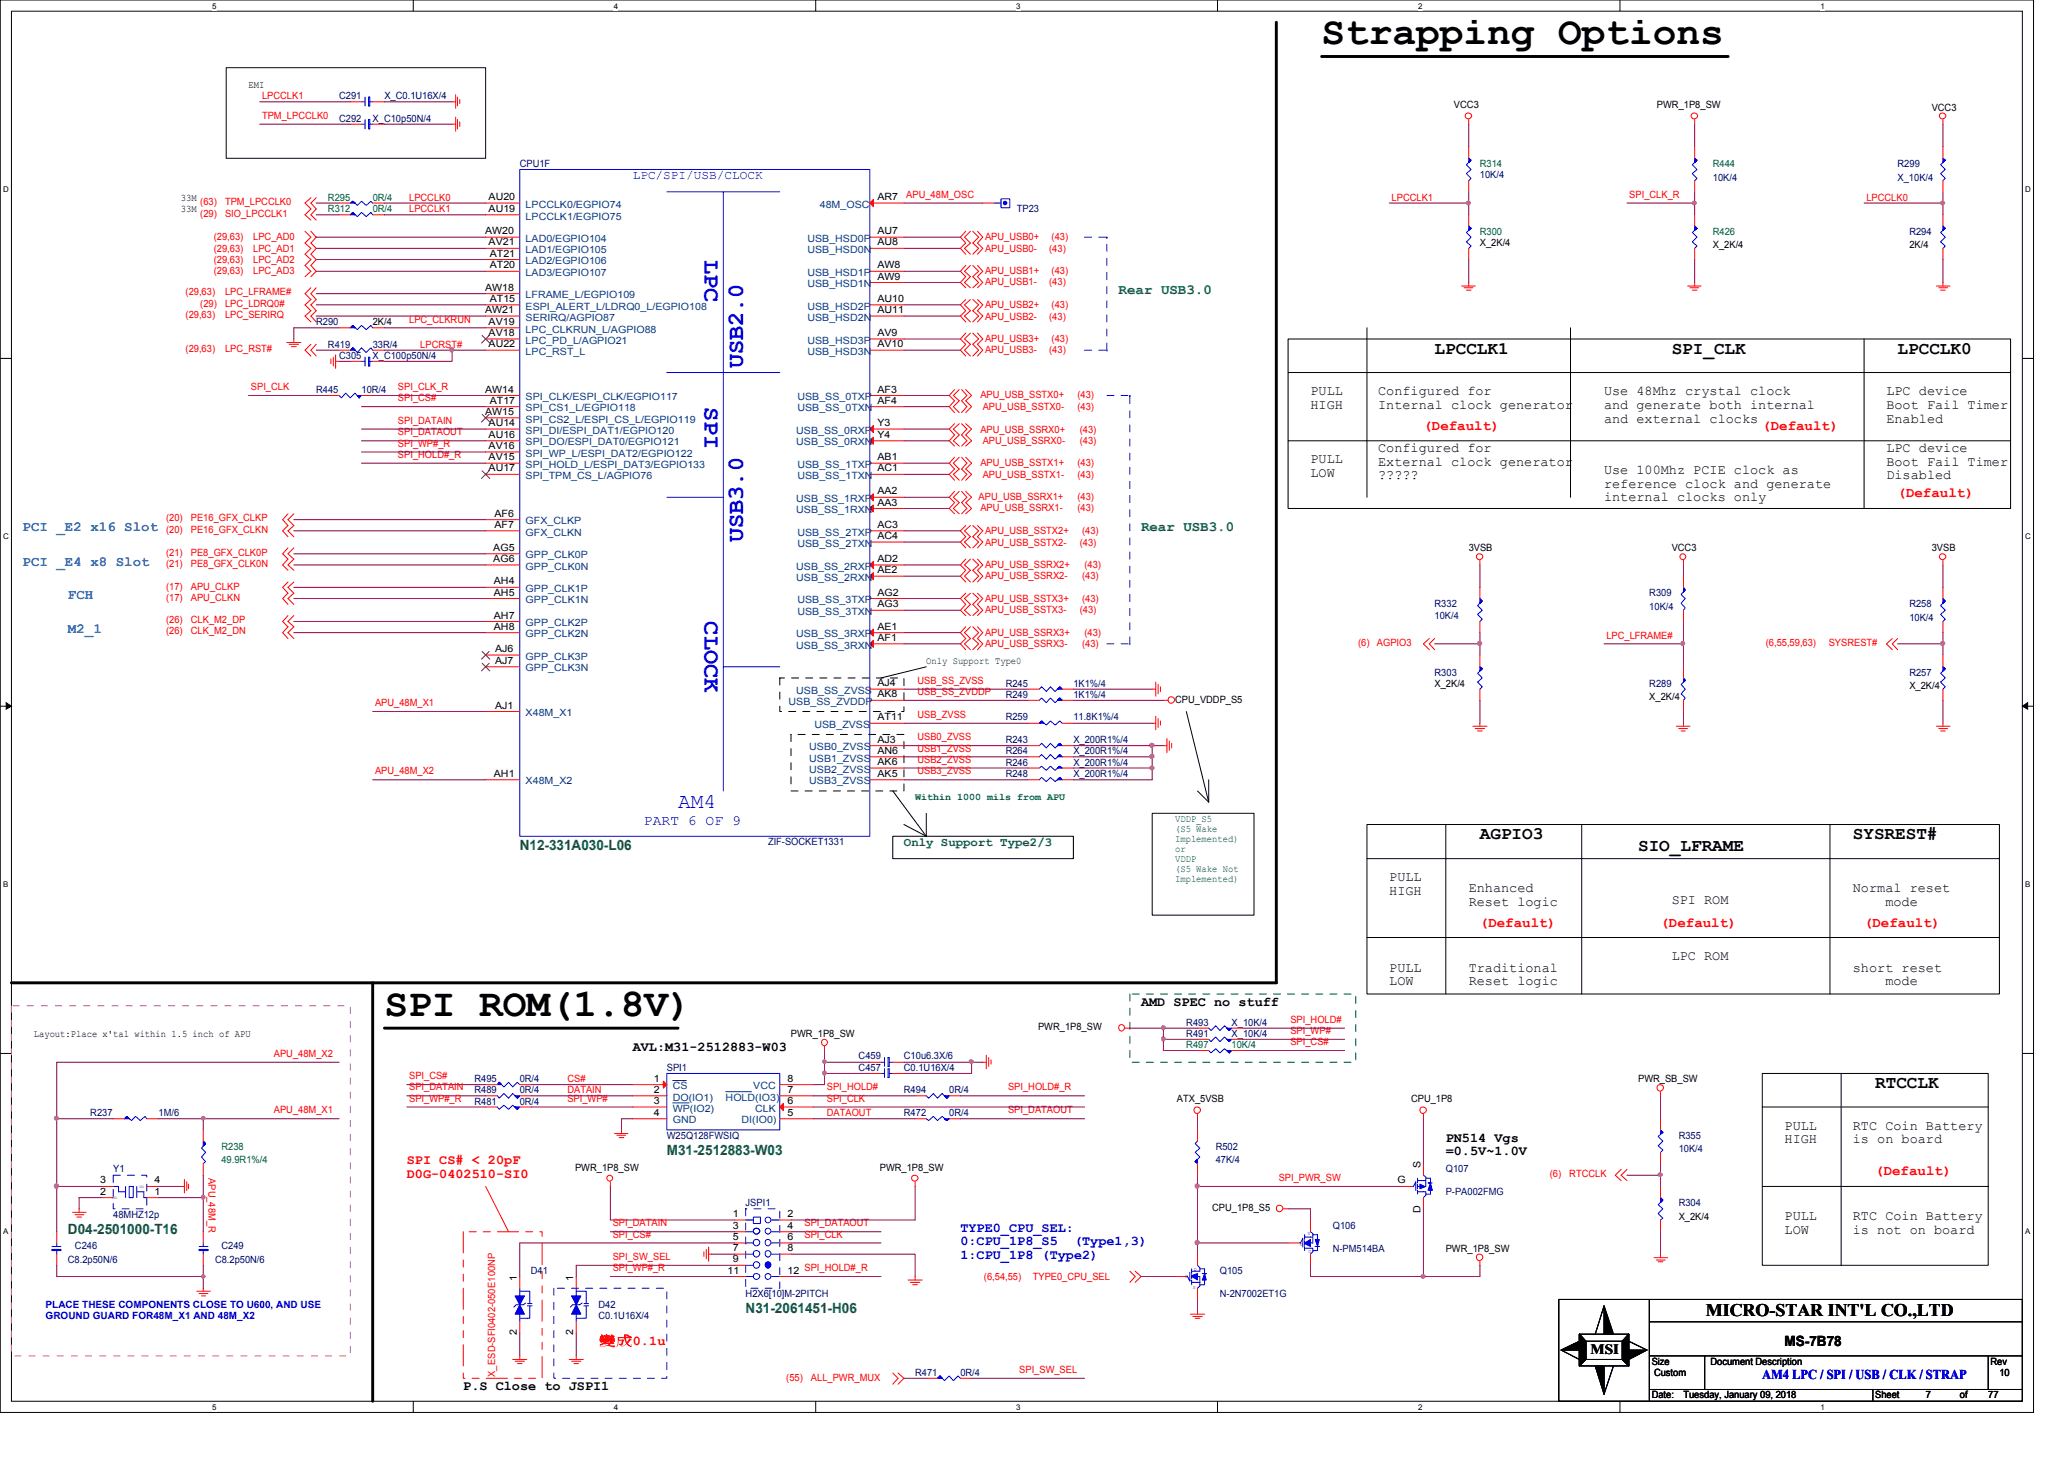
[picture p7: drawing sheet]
<svg xmlns="http://www.w3.org/2000/svg" width="297mm" height="210mm" viewBox="0 0 297 210" stroke-linecap="round" stroke-linejoin="round" font-family="sans-serif">
<defs><g id="words">
<g font-size="5.7">
<text x="190.2" y="6.4">Strapping Options</text>
<text x="55.3" y="146.1">SPI ROM(1.8V)</text>
</g>
<g font-size="3.4" fill="#00f">
<text x="101.4" y="37.3" transform="rotate(90 101.4 37.3)">LPC</text>
<text x="107" y="53" transform="rotate(-90 107 53)">USB2.0</text>
<text x="101.4" y="58.5" transform="rotate(90 101.4 58.5)">SPI</text>
<text x="107" y="78" transform="rotate(-90 107 78)">USB3.0</text>
<text x="101.4" y="89.4" transform="rotate(90 101.4 89.4)">CLOCK</text>
</g>
<text font-size="3" fill="#00f" x="97.6" y="116.2">AM4</text>
<g font-size="2.5">
<text x="206.5" y="50.9">LPCCLK1</text>
<text x="240.6" y="50.9">SPI_CLK</text>
<text x="273.1" y="50.9">LPCCLK0</text>
<text x="213" y="120.7">AGPIO3</text>
<text x="235.8" y="122.4">SIO_LFRAME</text>
<text x="266.7" y="120.7">SYSREST#</text>
<text x="269.9" y="156.5">RTCCLK</text>
<text x="245.5" y="189.3">MICRO-STAR INT'L CO.,LTD</text>
</g>
<g font-size="2" fill="#008000">
<text x="161" y="42.3">Rear USB3.0</text>
<text x="164.2" y="76.5">Rear USB3.0</text>
<text x="74.8" y="122.3">N12-331A030-L06</text>
<text x="96" y="166.1">M31-2512883-W03</text>
<text x="9.8" y="177.5">D04-2501000-T16</text>
<text x="107.3" y="188.9">N31-2061451-H06</text>
</g>
<g font-size="2" fill="#f00">
<text x="204.8" y="61.8">(Default)</text>
<text x="253.6" y="61.8">(Default)</text>
<text x="273.1" y="71.5">(Default)</text>
<text x="213" y="133.4">(Default)</text>
<text x="239" y="133.4">(Default)</text>
<text x="268.3" y="133.4">(Default)</text>
<text x="269.9" y="169.1">(Default)</text>
</g>
<g font-size="2" fill="#0080ff">
<text x="3.3" y="76.5">PCI _E2 x16 Slot</text>
<text x="3.3" y="81.4">PCI _E4 x8 Slot</text>
<text x="9.8" y="86.2">FCH</text>
<text x="9.8" y="91.1">M2_1</text>
</g>
<text font-size="2" fill="#00f" x="92.7" y="118.7">PART 6 OF 9</text>
<g font-size="2">
<text x="228.9" y="194.7">MSI</text>
<text x="256.8" y="193.7">MS-7B78</text>
</g>
<g font-size="1.9">
<text x="188.6" y="56.9">PULL</text>
<text x="188.6" y="58.8">HIGH</text>
<text x="198.3" y="56.9">Configured for</text>
<text x="198.3" y="58.8">Internal clock generator</text>
<text x="230.8" y="56.9">Use 48Mhz crystal clock</text>
<text x="230.8" y="58.8">and generate both internal</text>
<text x="271.5" y="56.9">LPC device</text>
<text x="271.5" y="58.8">Boot Fail Timer</text>
<text x="198.3" y="65">Configured for</text>
<text x="230.8" y="60.8">and external clocks</text>
<text x="271.5" y="60.8">Enabled</text>
<text x="271.5" y="65">LPC device</text>
<text x="188.6" y="66.6">PULL</text>
<text x="188.6" y="68.6">LOW</text>
<text x="198.3" y="67">External clock generator</text>
<text x="198.3" y="68.9">?????</text>
<text x="230.8" y="68.2">Use 100Mhz PCIE clock as</text>
<text x="230.8" y="70.2">reference clock and generate</text>
<text x="271.5" y="67">Boot Fail Timer</text>
<text x="271.5" y="68.9">Disabled</text>
<text x="230.8" y="72.1">internal clocks only</text>
<text x="199.9" y="126.7">PULL</text>
<text x="199.9" y="128.7">HIGH</text>
<text x="211.4" y="128.4">Enhanced</text>
<text x="211.4" y="130.3">Reset logic</text>
<text x="240.6" y="130">SPI ROM</text>
<text x="266.7" y="128.4">Normal reset</text>
<text x="271.3" y="130.3">mode</text>
<text x="199.9" y="139.8">PULL</text>
<text x="199.9" y="141.7">LOW</text>
<text x="211.4" y="139.8">Traditional</text>
<text x="211.4" y="141.7">Reset logic</text>
<text x="240.6" y="138.2">LPC ROM</text>
<text x="266.7" y="139.8">short reset</text>
<text x="271.3" y="141.7">mode</text>
<text x="164.2" y="144.7">AMD SPEC no stuff</text>
<text x="91.1" y="151.2">AVL:M31-2512883-W03</text>
<text x="208.1" y="164.3">PN514 Vgs</text>
<text x="208.1" y="166.2">=0.5V~1.0V</text>
<text x="256.8" y="162.6">PULL</text>
<text x="256.8" y="164.5">HIGH</text>
<text x="266.7" y="162.6">RTC Coin Battery</text>
<text x="266.7" y="164.5">is on board</text>
<text x="256.8" y="175.5">PULL</text>
<text x="256.8" y="177.5">LOW</text>
<text x="266.7" y="175.5">RTC Coin Battery</text>
<text x="266.7" y="177.5">is not on board</text>
<text x="66.7" y="200">P.S Close to JSPI1</text>
</g>
<g font-size="1.9" fill="#f00">
<text x="58.5" y="167.5">SPI CS# &lt; 20pF</text>
<text x="58.5" y="169.4">D0G-0402510-SI0</text>
<text x="86.2" y="193.5">變變0.1u</text>
</g>
<g font-size="1.9" fill="#00f">
<text x="138.2" y="177.2">TYPE0_CPU_SEL:</text>
<text x="138.2" y="179.2">0:CPU_1P8_S5</text>
<text x="154.6" y="179.2">(Type1,3)</text>
<text x="138.2" y="181.1">1:CPU_1P8 (Type2)</text>
<text x="253.6" y="198.4">AM4 LPC / SPI / USB / CLK / STRAP</text>
</g>
<text font-size="1.8" fill="#00f" x="91.1" y="25.8">LPC/SPI/USB/CLOCK</text>
<text font-size="1.8" fill="#008000" x="130.1" y="121.8">Only Support Type2/3</text>
<g font-size="1.4">
<text x="35.8" y="12.6">EMI</text>
<text x="209.3" y="15.6">VCC3</text>
<text x="238.5" y="15.6">PWR_1P8_SW</text>
<text x="278" y="15.9">VCC3</text>
<text x="26" y="28.9">33M</text>
<text x="70.3" y="28.8">AU20</text>
<text x="126.3" y="28.8">AR7</text>
<text x="26" y="30.5">33M</text>
<text x="69.8" y="33.7">AW20</text>
<text x="70.3" y="30.5">AU19</text>
<text x="70.3" y="35.3">AV21</text>
<text x="126.3" y="33.7">AU7</text>
<text x="126.3" y="35.3">AU8</text>
<text x="213" y="35.4">X_2K/4</text>
<text x="246.5" y="35.7">X_2K/4</text>
<text x="274.8" y="35.7">2K/4</text>
<text x="69.8" y="41.8">AW18</text>
<text x="70.5" y="36.9">AT21</text>
<text x="70.5" y="38.6">AT20</text>
<text x="126.3" y="38.6">AW8</text>
<text x="126.3" y="40.2">AW9</text>
<text x="53.6" y="46.7">2K/4</text>
<text x="69.8" y="45">AW21</text>
<text x="70.3" y="46.7">AV19</text>
<text x="70.5" y="43.4">AT15</text>
<text x="126.3" y="43.4">AU10</text>
<text x="126.3" y="45">AU11</text>
<text x="70.3" y="48.3">AV18</text>
<text x="70.3" y="50">AU22</text>
<text x="126.3" y="48.3">AV9</text>
<text x="126.3" y="50">AV10</text>
<text x="69.8" y="56.5">AW14</text>
<text x="69.8" y="59.7">AW15</text>
<text x="70.5" y="58.1">AT17</text>
<text x="126.3" y="56.5">AF3</text>
<text x="126.3" y="58.1">AF4</text>
<text x="70.3" y="61.3">AU14</text>
<text x="70.3" y="63">AU16</text>
<text x="70.3" y="64.6">AV16</text>
<text x="126.3" y="61.3">Y3</text>
<text x="126.3" y="63">Y4</text>
<text x="70.3" y="66.2">AV15</text>
<text x="70.3" y="67.8">AU17</text>
<text x="126.3" y="71.1">AA2</text>
<text x="126.3" y="66.2">AB1</text>
<text x="126.3" y="67.8">AC1</text>
<text x="71.2" y="74.3">AF6</text>
<text x="71.2" y="75.9">AF7</text>
<text x="126.3" y="72.7">AA3</text>
<text x="126.3" y="75.9">AC3</text>
<text x="126.3" y="77.6">AC4</text>
<text x="71" y="79.2">AG5</text>
<text x="71" y="80.9">AG6</text>
<text x="126.3" y="80.9">AD2</text>
<text x="126.3" y="82.5">AE2</text>
<text x="211.4" y="79.2">3VSB</text>
<text x="240.6" y="79.2">VCC3</text>
<text x="278" y="79.2">3VSB</text>
<text x="71.1" y="84.1">AH4</text>
<text x="71.1" y="85.7">AH5</text>
<text x="71.1" y="89">AH7</text>
<text x="126.3" y="85.7">AG2</text>
<text x="126.3" y="87.4">AG3</text>
<text x="71.1" y="90.6">AH8</text>
<text x="71.2" y="93.8">AJ6</text>
<text x="71.2" y="95.5">AJ7</text>
<text x="126.3" y="90.6">AE1</text>
<text x="126.3" y="92.2">AF1</text>
<text x="71.2" y="101.9">AJ1</text>
<text x="126.3" y="100.3">AK8</text>
<text x="126.3" y="98.7">AJ4</text>
<text x="169.1" y="101.1">CPU_VDDP_S5</text>
<text x="206.5" y="98.8">X_2K/4</text>
<text x="237.4" y="100.8">X_2K/4</text>
<text x="274.8" y="99.1">X_2K/4</text>
<text x="126.3" y="103.6">AT11</text>
<text x="126.3" y="106.8">AJ3</text>
<text x="71.1" y="111.8">AH1</text>
<text x="126.3" y="108.5">AN6</text>
<text x="126.3" y="110.1">AK6</text>
<text x="126.3" y="111.8">AK5</text>
<text x="4.9" y="149.2">Layout:Place x'tal within 1.5 inch of APU</text>
<text x="113.8" y="149.2">PWR_1P8_SW</text>
<text x="149.4" y="148.2">PWR_1P8_SW</text>
<text x="94.1" y="155.6">1</text>
<text x="113.3" y="155.6">8</text>
<text x="235.8" y="155.7">PWR_SB_SW</text>
<text x="94.1" y="158.8">3</text>
<text x="94.1" y="157.2">2</text>
<text x="94.1" y="160.5">4</text>
<text x="113.3" y="158.8">6</text>
<text x="113.3" y="160.5">5</text>
<text x="113.3" y="157.2">7</text>
<text x="169.4" y="158.6">ATX_5VSB</text>
<text x="203.1" y="158.6">CPU_1P8</text>
<text x="204.4" y="168" transform="rotate(-90 204.4 168)">S</text>
<text x="14.4" y="171.9">2</text>
<text x="14.4" y="170.3">3</text>
<text x="22.2" y="171.9">1</text>
<text x="22.2" y="170.3">4</text>
<text x="82.8" y="168.4">PWR_1P8_SW</text>
<text x="126.6" y="168.4">PWR_1P8_SW</text>
<text x="201.1" y="170.3">G</text>
<text x="105.4" y="175.1">1</text>
<text x="105.4" y="176.8">3</text>
<text x="105.4" y="178.4">5</text>
<text x="113.3" y="175.1">2</text>
<text x="113.3" y="176.8">4</text>
<text x="113.3" y="178.4">6</text>
<text x="174.5" y="174.2">CPU_1P8_S5</text>
<text x="204.4" y="174.5" transform="rotate(-90 204.4 174.5)">D</text>
<text x="241.6" y="175.5">X_2K/4</text>
<text x="74.4" y="184.2" transform="rotate(-90 74.4 184.2)">1</text>
<text x="82.5" y="184.2" transform="rotate(-90 82.5 184.2)">1</text>
<text x="104.7" y="183.2">11</text>
<text x="105.4" y="180">7</text>
<text x="105.4" y="181.6">9</text>
<text x="113.3" y="180">8</text>
<text x="113.3" y="183.2">12 SPI_HOLD#_R</text>
<text x="208.1" y="180.1">PWR_1P8_SW</text>
<text x="74.4" y="192.1" transform="rotate(-90 74.4 192.1)">2</text>
<text x="82.5" y="192.1" transform="rotate(-90 82.5 192.1)">2</text>
<text x="237.7" y="196.3">Size</text>
<text x="238" y="198">Custom</text>
<text x="246.2" y="196.3">Document Description</text>
<text x="286.5" y="196.3">Rev</text>
<text x="287.7" y="198">10</text>
<text x="237.7" y="201.2">Date:</text>
<text x="242.3" y="201.2">Tuesday, January 09, 2018</text>
<text x="269.9" y="201.2">Sheet</text>
<text x="277.2" y="201.2">7</text>
<text x="282.1" y="201.2">of</text>
<text x="286.1" y="201.2">77</text>
</g>
<g font-size="1.4" fill="#f00">
<text x="37.7" y="14.3">LPCCLK1</text>
<text x="37.7" y="17.1">TPM_LPCCLK0</text>
<text x="28.8" y="29.5">(63)</text>
<text x="32.4" y="29.5">TPM_LPCCLK0</text>
<text x="58.9" y="28.9">LPCCLK0</text>
<text x="130.4" y="28.4">APU_48M_OSC</text>
<text x="200.3" y="28.9">LPCCLK1</text>
<text x="234.5" y="28.4">SPI_CLK_R</text>
<text x="268.6" y="28.9">LPCCLK0</text>
<text x="28.8" y="31.2">(29)</text>
<text x="30.8" y="34.5">(29,63)</text>
<text x="32.4" y="31.2">SIO_LPCCLK1</text>
<text x="36.4" y="34.5">LPC_AD0</text>
<text x="58.9" y="30.6">LPCCLK1</text>
<text x="141.8" y="34.5">APU_USB0+</text>
<text x="151.3" y="34.5">(43)</text>
<text x="30.8" y="36.2">(29,63)</text>
<text x="30.8" y="37.8">(29,63)</text>
<text x="30.8" y="39.5">(29,63)</text>
<text x="36.4" y="36.2">LPC_AD1</text>
<text x="36.4" y="37.8">LPC_AD2</text>
<text x="36.4" y="39.5">LPC_AD3</text>
<text x="141.8" y="36.2">APU_USB0-</text>
<text x="141.8" y="41.1">APU_USB1-</text>
<text x="141.8" y="39.5">APU_USB1+</text>
<text x="151" y="36.2">(43)</text>
<text x="151" y="41.1">(43)</text>
<text x="151.3" y="39.5">(43)</text>
<text x="26.7" y="42.5">(29,63)</text>
<text x="26.7" y="45.8">(29,63)</text>
<text x="28.8" y="44.2">(29)</text>
<text x="32.4" y="42.5">LPC_LFRAME#</text>
<text x="32.4" y="44.2">LPC_LDRQ0#</text>
<text x="32.4" y="45.8">LPC_SERIRQ</text>
<text x="58.9" y="46.4">LPC_CLKRUN</text>
<text x="141.8" y="46">APU_USB2-</text>
<text x="141.8" y="44.4">APU_USB2+</text>
<text x="151" y="46">(43)</text>
<text x="151.3" y="44.4">(43)</text>
<text x="26.7" y="50.6">(29,63)</text>
<text x="32.4" y="50.6">LPC_RST#</text>
<text x="60.5" y="50">LPCRST#</text>
<text x="141.8" y="50.8">APU_USB3-</text>
<text x="141.8" y="49.2">APU_USB3+</text>
<text x="151" y="50.8">(43)</text>
<text x="151.3" y="49.2">(43)</text>
<text x="36.1" y="56.1">SPI_CLK</text>
<text x="57.3" y="57.7">SPI_CS#</text>
<text x="57.3" y="56.1">SPI_CLK_R</text>
<text x="141.1" y="57.3">APU_USB_SSTX0+</text>
<text x="141.4" y="58.9">APU_USB_SSTX0-</text>
<text x="155.1" y="57.3">(43)</text>
<text x="155.1" y="58.9">(43)</text>
<text x="57.3" y="65.9">SPI_HOLD#_R</text>
<text x="57.3" y="62.7">SPI_DATAOUT</text>
<text x="57.3" y="61">SPI_DATAIN</text>
<text x="57.3" y="64.3">SPI_WP#_R</text>
<text x="141.1" y="62.2">APU_USB_SSRX0+</text>
<text x="141.4" y="63.8">APU_USB_SSRX0-</text>
<text x="155.4" y="62.2">(43)</text>
<text x="155.4" y="63.8">(43)</text>
<text x="140.8" y="72">APU_USB_SSRX1+</text>
<text x="141.1" y="67.1">APU_USB_SSTX1+</text>
<text x="141.4" y="68.7">APU_USB_SSTX1-</text>
<text x="155.1" y="72">(43)</text>
<text x="155.1" y="67.1">(43)</text>
<text x="155.1" y="68.7">(43)</text>
<text x="23.9" y="75">(20)</text>
<text x="23.9" y="76.7">(20)</text>
<text x="27.5" y="75">PE16_GFX_CLKP</text>
<text x="27.5" y="76.7">PE16_GFX_CLKN</text>
<text x="141.1" y="73.6">APU_USB_SSRX1-</text>
<text x="141.8" y="76.9">APU_USB_SSTX2+</text>
<text x="155.1" y="73.6">(43)</text>
<text x="155.7" y="76.9">(43)</text>
<text x="23.9" y="79.9">(21)</text>
<text x="23.9" y="81.5">(21)</text>
<text x="27.5" y="79.9">PE8_GFX_CLK0P</text>
<text x="27.5" y="81.5">PE8_GFX_CLK0N</text>
<text x="141.8" y="78.5">APU_USB_SSTX2-</text>
<text x="141.8" y="81.7">APU_USB_SSRX2+</text>
<text x="141.8" y="83.3">APU_USB_SSRX2-</text>
<text x="155.4" y="78.5">(43)</text>
<text x="155.7" y="83.3">(43)</text>
<text x="156.1" y="81.7">(43)</text>
<text x="23.9" y="84.8">(17)</text>
<text x="23.9" y="86.4">(17)</text>
<text x="23.9" y="89.7">(26)</text>
<text x="27.5" y="84.8">APU_CLKP</text>
<text x="27.5" y="86.4">APU_CLKN</text>
<text x="27.5" y="89.7">CLK_M2_DP</text>
<text x="141.8" y="86.6">APU_USB_SSTX3+</text>
<text x="141.8" y="88.2">APU_USB_SSTX3-</text>
<text x="155.4" y="88.2">(43)</text>
<text x="155.7" y="86.6">(43)</text>
<text x="23.9" y="91.3">(26)</text>
<text x="27.5" y="91.3">CLK_M2_DN</text>
<text x="141.8" y="91.4">APU_USB_SSRX3+</text>
<text x="141.8" y="93.1">APU_USB_SSRX3-</text>
<text x="155.7" y="93.1">(43)</text>
<text x="156.1" y="91.4">(43)</text>
<text x="195.4" y="93">(6)</text>
<text x="198.2" y="93">AGPIO3</text>
<text x="231.2" y="91.9">LPC_LFRAME#</text>
<text x="254.1" y="93">(6,55,59,63)</text>
<text x="263.2" y="93">SYSREST#</text>
<text x="54" y="101.6">APU_48M_X1</text>
<text x="132" y="100">USB_SS_ZVDDP</text>
<text x="132" y="98.4">USB_SS_ZVSS</text>
<text x="132" y="106.5">USB0_ZVSS</text>
<text x="132" y="103.3">USB_ZVSS</text>
<text x="54" y="111.4">APU_48M_X2</text>
<text x="132" y="108.1">USB1_ZVSS</text>
<text x="132" y="109.7">USB2_ZVSS</text>
<text x="132" y="111.4">USB3_ZVSS</text>
<text x="185.7" y="148.8">SPI_WP#</text>
<text x="185.7" y="147.2">SPI_HOLD#</text>
<text x="39.4" y="152.1">APU_48M_X2</text>
<text x="58.9" y="155.3">SPI_CS#</text>
<text x="81.7" y="155.7">CS#</text>
<text x="185.7" y="150.4">SPI_CS#</text>
<text x="39.4" y="160.2">APU_48M_X1</text>
<text x="58.9" y="156.9">SPI_DATAIN</text>
<text x="58.9" y="158.5">SPI_WP#_R</text>
<text x="81.7" y="158.5">SPI_WP#</text>
<text x="81.7" y="157.3">DATAIN</text>
<text x="119" y="160.6">DATAOUT</text>
<text x="119" y="156.9">SPI_HOLD#</text>
<text x="119" y="158.5">SPI_CLK</text>
<text x="145.1" y="160.2">SPI_DATAOUT</text>
<text x="145.1" y="156.9">SPI_HOLD#_R</text>
<text x="30" y="169.4" transform="rotate(90 30 169.4)">APU_48M_R</text>
<text x="184" y="169.9">SPI_PWR_SW</text>
<text x="223.1" y="169.3">(6)</text>
<text x="225.8" y="169.3">RTCCLK</text>
<text x="88.2" y="178.1">SPI_CS#</text>
<text x="88.2" y="176.4">SPI_DATAIN</text>
<text x="115.8" y="176.4">SPI_DATAOUT</text>
<text x="115.8" y="178.1">SPI_CLK</text>
<text x="88.2" y="181.3">SPI_SW_SEL</text>
<text x="88.2" y="182.9">SPI_WP#_R</text>
<text x="141.6" y="184.2">(6,54,55)</text>
<text x="148.6" y="184.2">TYPE0_CPU_SEL</text>
<text x="146.7" y="197.5">SPI_SW_SEL</text>
<text x="71.2" y="198.1" transform="rotate(-90 71.2 198.1)">X_ESD-SFI0402-050E100NP</text>
<text x="113.2" y="198.6">(55)</text>
<text x="116.7" y="198.6">ALL_PWR_MUX</text>
</g>
<g font-size="1.4" fill="#000080">
<text x="48.8" y="17.5">C292</text>
<text x="48.8" y="14.2">C291</text>
<text x="53.6" y="17.5">X_C10p50N/4</text>
<text x="55.3" y="14.2">X_C0.1U16X/4</text>
<text x="74.8" y="24">CPU1F</text>
<text x="213" y="25.7">10K/4</text>
<text x="246.5" y="26">10K/4</text>
<text x="273.1" y="24">R299</text>
<text x="273.1" y="26">X_10K/4</text>
<text x="146.3" y="30.5">TP23</text>
<text x="274.8" y="33.8">R294</text>
<text x="45.5" y="46.7">R290</text>
<text x="47.2" y="50">R419</text>
<text x="48.8" y="51.6">C305</text>
<text x="53.6" y="51.6">X_C100p50N/4</text>
<text x="53.6" y="50">33R/4</text>
<text x="45.5" y="56.6">R445</text>
<text x="52" y="56.6">10R/4</text>
<text x="206.5" y="87.4">R332</text>
<text x="206.5" y="89.1">10K/4</text>
<text x="237.4" y="85.8">R309</text>
<text x="237.4" y="87.7">10K/4</text>
<text x="274.8" y="87.4">R258</text>
<text x="274.8" y="89.3">10K/4</text>
<text x="144.7" y="98.8">R245</text>
<text x="144.7" y="100.4">R249</text>
<text x="154.5" y="98.8">1K1%/4</text>
<text x="154.5" y="100.4">1K1%/4</text>
<text x="206.5" y="97.2">R303</text>
<text x="237.4" y="98.8">R289</text>
<text x="274.8" y="97.2">R257</text>
<text x="144.7" y="106.9">R243</text>
<text x="144.7" y="103.6">R259</text>
<text x="154.5" y="106.9">X_200R1%/4</text>
<text x="154.5" y="103.6">11.8K1%/4</text>
<text x="144.7" y="110.2">R246</text>
<text x="144.7" y="111.8">R248</text>
<text x="144.7" y="108.5">R264</text>
<text x="154.5" y="110.2">X_200R1%/4</text>
<text x="154.5" y="111.8">X_200R1%/4</text>
<text x="154.5" y="108.5">X_200R1%/4</text>
<text x="110.5" y="121.6">ZIF-SOCKET1331</text>
<text x="170.7" y="147.6">R493</text>
<text x="170.7" y="149.2">R491</text>
<text x="177.2" y="147.6">X_10K/4</text>
<text x="177.2" y="149.2">X_10K/4</text>
<text x="68.3" y="155.7">R495</text>
<text x="74.8" y="155.7">0R/4</text>
<text x="96" y="154.1">SPI1</text>
<text x="123.6" y="152.4">C459</text>
<text x="123.6" y="154.1">C457</text>
<text x="130.1" y="152.4">C10u6.3X/6</text>
<text x="130.1" y="154.1">C0.1U16X/4</text>
<text x="13" y="160.5">R237</text>
<text x="22.8" y="160.5">1M/6</text>
<text x="68.3" y="157.3">R489</text>
<text x="68.3" y="158.9">R481</text>
<text x="74.8" y="157.3">0R/4</text>
<text x="74.8" y="158.9">0R/4</text>
<text x="130.1" y="157.3">R494</text>
<text x="130.1" y="160.5">R472</text>
<text x="136.6" y="157.3">0R/4</text>
<text x="136.6" y="160.5">0R/4</text>
<text x="96" y="163.8">W25Q128FWSIQ</text>
<text x="175" y="165.4">R502</text>
<text x="175" y="167.4">47K/4</text>
<text x="241.6" y="163.8">R355</text>
<text x="241.6" y="165.8">10K/4</text>
<text x="16.3" y="168.7">Y1</text>
<text x="107.3" y="173.6">JSPI1</text>
<text x="208.1" y="168.7">Q107</text>
<text x="208.1" y="172">P-PA002FMG</text>
<text x="241.6" y="173.6">R304</text>
<text x="10.8" y="179.7">C246</text>
<text x="16.3" y="175.2">48MHZ12p</text>
<text x="31.9" y="179.7">C249</text>
<text x="191.8" y="176.8">Q106</text>
<text x="9.8" y="181.7">C8.2p50N/6</text>
<text x="30.9" y="181.7">C8.2p50N/6</text>
<text x="76.4" y="183.3">D41</text>
<text x="175.6" y="183.3">Q105</text>
<text x="191.8" y="180.1">N-PM514BA</text>
<text x="86.1" y="188.2">D42</text>
<text x="86.1" y="189.8">C0.1U16X/4</text>
<text x="107.3" y="186.6">H2X6[10]M-2PITCH</text>
<text x="175.6" y="186.6">N-2N7002ET1G</text>
<text x="131.7" y="198">R471</text>
<text x="138.2" y="198">0R/4</text>
</g>
<g font-size="1.4" fill="#008000">
<text x="47.2" y="28.9">R295</text>
<text x="53.6" y="28.9">0R/4</text>
<text x="213" y="24">R314</text>
<text x="246.5" y="24">R444</text>
<text x="47.2" y="30.5">R312</text>
<text x="53.6" y="30.5">0R/4</text>
<text x="213" y="33.8">R300</text>
<text x="246.5" y="33.8">R426</text>
<text x="131.7" y="115.1">Within 1000 mils from APU</text>
<text x="169.1" y="118.3">VDDP_S5</text>
<text x="169.1" y="119.7">(S5 Wake</text>
<text x="169.1" y="121.2">Implemented)</text>
<text x="169.1" y="122.6">or</text>
<text x="169.1" y="124">VDDP</text>
<text x="169.1" y="125.5">(S5 Wake Not</text>
<text x="169.1" y="126.9">Implemented)</text>
<text x="170.7" y="150.8">R497</text>
<text x="177.2" y="150.8">10K/4</text>
<text x="31.9" y="165.4">R238</text>
<text x="31.9" y="167.4">49.9R1%/4</text>
</g>
<g font-size="1.4" fill="#004080">
<text x="75.6" y="29.9">LPCCLK0/EGPIO74</text>
<text x="118" y="29.9">48M_OSC</text>
<text x="75.6" y="31.6">LPCCLK1/EGPIO75</text>
<text x="75.6" y="34.8">LAD0/EGPIO104</text>
<text x="116.2" y="34.8">USB_HSD0P</text>
<text x="75.6" y="36.4">LAD1/EGPIO105</text>
<text x="75.6" y="38">LAD2/EGPIO106</text>
<text x="75.6" y="39.7">LAD3/EGPIO107</text>
<text x="116.2" y="36.4">USB_HSD0N</text>
<text x="116.2" y="39.7">USB_HSD1P</text>
<text x="116.2" y="41.3">USB_HSD1N</text>
<text x="75.6" y="42.9">LFRAME_L/EGPIO109</text>
<text x="75.6" y="44.5">ESPI_ALERT_L/LDRQ0_L/EGPIO108</text>
<text x="75.6" y="46.1">SERIRQ/AGPIO87</text>
<text x="75.6" y="47.8">LPC_CLKRUN_L/AGPIO88</text>
<text x="116.2" y="44.5">USB_HSD2P</text>
<text x="116.2" y="46.1">USB_HSD2N</text>
<text x="75.6" y="49.4">LPC_PD_L/AGPIO21</text>
<text x="75.6" y="51.1">LPC_RST_L</text>
<text x="116.2" y="49.4">USB_HSD3P</text>
<text x="116.2" y="51.1">USB_HSD3N</text>
<text x="75.6" y="57.6">SPI_CLK/ESPI_CLK/EGPIO117</text>
<text x="75.6" y="59.2">SPI_CS1_L/EGPIO118</text>
<text x="114.8" y="57.6">USB_SS_0TXP</text>
<text x="114.8" y="59.2">USB_SS_0TXN</text>
<text x="75.6" y="60.8">SPI_CS2_L/ESPI_CS_L/EGPIO119</text>
<text x="75.6" y="62.4">SPI_DI/ESPI_DAT1/EGPIO120</text>
<text x="75.6" y="64.1">SPI_DO/ESPI_DAT0/EGPIO121</text>
<text x="75.6" y="65.7">SPI_WP_L/ESPI_DAT2/EGPIO122</text>
<text x="114.6" y="62.4">USB_SS_0RXP</text>
<text x="114.6" y="64.1">USB_SS_0RXN</text>
<text x="75.6" y="67.3">SPI_HOLD_L/ESPI_DAT3/EGPIO133</text>
<text x="75.6" y="68.9">SPI_TPM_CS_L/AGPIO76</text>
<text x="114.8" y="67.3">USB_SS_1TXP</text>
<text x="114.8" y="68.9">USB_SS_1TXN</text>
<text x="75.6" y="75.4">GFX_CLKP</text>
<text x="75.6" y="77">GFX_CLKN</text>
<text x="114.6" y="72.2">USB_SS_1RXP</text>
<text x="114.6" y="73.8">USB_SS_1RXN</text>
<text x="114.8" y="77">USB_SS_2TXP</text>
<text x="75.6" y="80.3">GPP_CLK0P</text>
<text x="75.6" y="82">GPP_CLK0N</text>
<text x="114.6" y="82">USB_SS_2RXP</text>
<text x="114.6" y="83.6">USB_SS_2RXN</text>
<text x="114.8" y="78.7">USB_SS_2TXN</text>
<text x="75.6" y="85.2">GPP_CLK1P</text>
<text x="75.6" y="86.8">GPP_CLK1N</text>
<text x="114.8" y="86.8">USB_SS_3TXP</text>
<text x="114.8" y="88.5">USB_SS_3TXN</text>
<text x="75.6" y="90.1">GPP_CLK2P</text>
<text x="75.6" y="91.7">GPP_CLK2N</text>
<text x="75.6" y="94.9">GPP_CLK3P</text>
<text x="114.6" y="91.7">USB_SS_3RXP</text>
<text x="114.6" y="93.3">USB_SS_3RXN</text>
<text x="75.6" y="96.6">GPP_CLK3N</text>
<text x="113.5" y="101.4">USB_SS_ZVDDP</text>
<text x="114.6" y="99.8">USB_SS_ZVSS</text>
<text x="75.6" y="103">X48M_X1</text>
<text x="116.5" y="108">USB0_ZVSS</text>
<text x="117.2" y="104.7">USB_ZVSS</text>
<text x="75.6" y="112.9">X48M_X2</text>
<text x="116.5" y="109.6">USB1_ZVSS</text>
<text x="116.5" y="111.2">USB2_ZVSS</text>
<text x="116.5" y="112.9">USB3_ZVSS</text>
<text x="96.8" y="156.7">CS</text>
<text x="96.8" y="158.3">DO(IO1)</text>
<text x="96.8" y="159.9">WP(IO2)</text>
<text x="96.8" y="161.6">GND</text>
<text x="104.4" y="158.3">HOLD(IO3)</text>
<text x="106.7" y="161.6">DI(IO0)</text>
<text x="108.4" y="156.7">VCC</text>
<text x="108.7" y="159.9">CLK</text>
</g>
<text font-size="1.4" fill="#004000" x="133.3" y="95.5">Only Support Type0</text>
<g font-size="1.4" fill="#00f">
<text x="6.6" y="188.2">PLACE THESE COMPONENTS CLOSE TO U600, AND USE</text>
<text x="6.6" y="189.7">GROUND GUARD FOR48M_X1 AND 48M_X2</text>
</g>
<g font-size="1.1">
<text x="30.5" y="1.3">5</text>
<text x="88.3" y="1.3">4</text>
<text x="146.3" y="1.3">3</text>
<text x="204.1" y="1.3">2</text>
<text x="262" y="1.3">1</text>
<text x=".5" y="27.6">D</text>
<text x="291.5" y="27.6">D</text>
<text x=".5" y="77.6">C</text>
<text x="291.5" y="77.6">C</text>
<text x=".5" y="127.6">B</text>
<text x="291.5" y="127.6">B</text>
<text x=".5" y="177.5">A</text>
<text x="291.5" y="177.5">A</text>
<text x="30.5" y="202.9">5</text>
<text x="88.3" y="202.9">4</text>
<text x="146.3" y="202.9">3</text>
<text x="204.1" y="202.9">2</text>
<text x="262" y="202.9">1</text>
</g>
<g font-size=".8" fill="#00f">
<text x="187.5" y="178.8" transform="rotate(180 187.5 178.8)">G</text>
<text x="188.6" y="177.2" transform="rotate(180 188.6 177.2)">S</text>
<text x="188.8" y="179.8" transform="rotate(180 188.8 179.8)">D</text>
<text x="170.6" y="183.8">G</text>
<text x="171.7" y="185.4">S</text>
<text x="171.8" y="182.8">D</text>
</g>
<g font-size=".6" fill="#00f">
<text x="16.1" y="172.5">GND</text>
<text x="20" y="170.9">GND</text>
</g>
</g></defs>
<path d="M0 0h292.7v203.2h-292.7zM1.6 1.6h289.4v200h-289.4z" fill="none" stroke="#000" stroke-width=".14"/>
<g fill="#fff">
<path d="M30.5 .3h.6v1.2h-.6z"/>
<path d="M30.5 201.8h.6v1.3h-.6z"/>
</g>
<path d="M59.5 0v1.6M59.5 201.6v1.6" fill="none" stroke="#000" stroke-width=".14"/>
<g fill="#fff">
<path d="M88.3 .3h.6v1.2h-.6z"/>
<path d="M88.3 201.8h.6v1.3h-.6z"/>
</g>
<path d="M117.4 0v1.6M117.4 201.6v1.6" fill="none" stroke="#000" stroke-width=".14"/>
<g fill="#fff">
<path d="M146.3 .3h.6v1.2h-.6z"/>
<path d="M146.3 201.8h.6v1.3h-.6z"/>
</g>
<path d="M175.2 0v1.6M175.2 201.6v1.6" fill="none" stroke="#000" stroke-width=".14"/>
<g fill="#fff">
<path d="M204.1 .3h.6v1.2h-.6z"/>
<path d="M204.1 201.8h.6v1.3h-.6z"/>
</g>
<path d="M233.1 0v1.6M233.1 201.6v1.6" fill="none" stroke="#000" stroke-width=".14"/>
<g fill="#fff">
<path d="M262 .3h.6v1.2h-.6z"/>
<path d="M262 201.8h.6v1.3h-.6z"/>
<path d="M.5 26.6h.7v1.3h-.7z"/>
<path d="M291.5 26.6h.7v1.3h-.7z"/>
<path d="M.5 76.5h.7v1.3h-.7z"/>
<path d="M291.5 76.5h.7v1.3h-.7z"/>
</g>
<path d="M0 51.6h1.6M291 51.6h1.7" fill="none" stroke="#000" stroke-width=".14"/>
<g fill="#fff">
<path d="M.5 126.6h.6v1.2h-.6z"/>
<path d="M291.5 126.6h.6v1.2h-.6z"/>
</g>
<path d="M0 101.6h1.6M.9 101.1l.7 .5-.7 .4zM291 101.6l.8-.5v.9zM291 101.6h1.7" fill="none" stroke="#000" stroke-width=".14"/>
<path d="M.9 101.1l.7 .5-.7 .4zM291 101.6l.8-.5v.9z" fill="#000"/>
<g fill="#fff">
<path d="M.5 176.5h.6v1.3h-.6z"/>
<path d="M291.5 176.5h.6v1.3h-.6z"/>
</g>
<g fill="none" stroke="#000" stroke-width=".14">
<path d="M32.6 9.7h37.3v13.1h-37.3zM185.4 48.8h104v24.4h-104zM185.4 53.6h104M196.7 47.2v24.3M226 47.2v24.3M268.3 48.8v24.4M185.4 63.4h104M133.3 95.9l-6.5 1.6M128.5 113.8l4.8 6.5M130.1 118.6l3.2 1.7M133.3 117v3.3M165.8 117h14.7v14.7h-14.7z"/>
<path d="M170.7 102.4l3.2 13M172.3 113.8l1.6 1.6M173.9 112.2v3.2M196.7 118.6h91v24.4h-91zM208.1 118.6v24.4M227.6 118.6v24.4M263.4 118.6v24.4M128.5 120.3h26v3.2h-26zM196.7 123.5h91M196.7 134.9h91M0 151.6h1.6M253.6 154.4h32.5v27.6h-32.5z"/>
<path d="M253.6 159.3h32.5M265 154.4v27.6M291 151.6h1.7M253.6 170.7h32.5M224.3 186.9h66.7v14.7h-66.7zM224.7 194.2l2.6 1.4M224.7 194.2l2.6-1.2v1.2zM227.3 191.9h7.1v4.6h-7.1zM227.3 191.9l.9 1.1v2.6l-.9 .9zM227.3 191.9l.9 1.1M228.2 193h5.3v2.6h-5.3zM228.2 195.6l-.9 .9"/>
<path d="M229.6 196.5h1.2v4.1zM230.8 187.9l1.4 4h-1.4zM230.8 187.9l-1.2 4M232.2 196.5l-1.4 4.1M233.5 195.6l.9 .9M234.4 191.9v4.6l-.9-.9v-2.6zM234.4 191.9l-.9 1.1M234.4 194.2h2.6l-2.6 1.4zM234.4 193l2.6 1.2M237.4 199.9h53.6M237.4 195.1h53.6M237.4 190.2h53.6"/>
<path d="M237.4 186.9v14.7M245.3 195.1v4.8M269.5 199.9v1.7M286.1 195.1v4.8"/>
</g>
<path d="M1.6 144.7h48.8v50.4h-48.8z" fill="none" stroke="#f0f" stroke-width=".14" stroke-dasharray="1 1 1 1 1 1 1 1" stroke-linecap="butt"/>
<path d="M183.7 3.2v138.2h-182.1M190.2 8.1h58.5M53.6 141.4v60.2M55.3 147.9h42.3" fill="none" stroke="#000" stroke-width=".42"/>
<path d="M156.1 34.1h3.2M159.3 34.1h.1M156.1 50.4h3.2M159.3 50.4v-16.3M159.3 50.4h.1M159.3 56.9h3.3M162.6 56.9h.1M159.3 92.6h3.3M162.6 92.6h.1M162.6 92.6v-35.7M79.7 185.3h16.3v13h-16.3z" fill="none" stroke="#00f" stroke-width=".14" stroke-dasharray="1 1 1 1 1 1 1 1"/>
<path d="M66.7 177.2h11.3v21.1h-11.3z" fill="none" stroke="#f00" stroke-width=".14" stroke-dasharray="3 1 1 1 1 1"/>
<g fill="none" stroke="#f00" stroke-width=".14">
<path d="M65.1 14.6h.5M65.1 17.9h.5M65.6 13.6v2M65.6 16.8v2.1M65.8 14v1.2M65.8 17.2v1.3M66.2 14.3v.6M66.2 17.5v.7M211.4 17.2v.7M243.9 17.2v.7M279.6 17.2v.7M43.9 33.3l.8 .8-.8 .9 .8 .7-.8 .9 .8 .7-.8 .9 .8 .8-.8 .8"/>
<path d="M44.7 33.3l.8 .8-.8 .9 .8 .7-.8 .9 .8 .7-.8 .9 .8 .8-.8 .8M44.7 28.4l-.8 .8 .8 .9-.8 .8 .8 .8M45.5 28.4l-.8 .8 .8 .9-.8 .8 .8 .8M139 33.3l-.8 .8 .8 .9-.8 .7 .8 .9M139 38.2l-.8 .8 .8 .8-.8 .8 .8 .8M139.7 33.3l-.9 .8 .9 .9-.9 .7 .9 .9M139.7 38.2l-.9 .8 .9 .8-.9 .8 .9 .8M140 33.3l.8 .8-.8 .9 .8 .7-.8 .9M140 38.2l.8 .8-.8 .8 .8 .8-.8 .8M140.7 33.3l.7 .8-.7 .9 .7 .7-.7 .9M140.7 38.2l.7 .8-.7 .8 .7 .8-.7 .8M41.3 49.3h2"/>
<path d="M41.6 49.5h1.4M41.9 49.9h.7M42.3 48.8v.5M44.7 41.4l-.8 .8 .8 .9-.8 .8 .8 .8-.8 .8 .8 .8M44.7 49.5l-.8 .9 .8 .8M45.5 41.4l-.8 .8 .8 .9-.8 .8 .8 .8-.8 .8 .8 .8M45.5 49.5l-.8 .9 .8 .8M47.6 51.6v.7M48 51.4v1.3M48.3 51.1v1.9M48.3 52h.5M137.4 56.1l-.8 .8 .8 .8-.8 .8 .8 .9"/>
<path d="M138 56.1l-.8 .8 .8 .8-.8 .8 .8 .9M138.4 56.1l.7 .8-.7 .8 .7 .8-.7 .9M139 43.1l-.8 .8 .8 .8-.8 .8 .8 .8M139 47.9l-.8 .9 .8 .7-.8 .9 .8 .8M139 56.1l.8 .8-.8 .8 .8 .8-.8 .9M139.7 43.1l-.9 .8 .9 .8-.9 .8 .9 .8M139.7 47.9l-.9 .9 .9 .7-.9 .9 .9 .8M140 43.1l.8 .8-.8 .8 .8 .8-.8 .8M140 47.9l.8 .9-.8 .7 .8 .9-.8 .8M140.7 43.1l.7 .8-.7 .8 .7 .8-.7 .8M140.7 47.9l.7 .9-.7 .7 .7 .9-.7 .8M210.4 41.1h1.9"/>
<path d="M210.7 41.4h1.3M211 41.7h.7M211.4 40.6v.5M242.9 41.1h1.9M243.2 41.4h1.3M243.5 41.7h.7M243.9 40.6v.5M278.7 41.1h1.9M279 41.4h1.3M279.3 41.7h.7M279.6 40.6v.5M41.4 73.9l-.7 .9 .7 .8-.7 .8 .7 .8"/>
<path d="M41.4 78.8l-.7 .9 .7 .7-.7 .9 .7 .7M42.3 73.9l-.9 .9 .9 .8-.9 .8 .9 .8M42.3 78.8l-.9 .9 .9 .7-.9 .9 .9 .7M137.4 70.7l-.8 .8 .8 .8-.8 .9 .8 .7M137.4 65.8l-.8 .8 .8 .9-.8 .7 .8 .9M137.4 61l-.8 .7 .8 .9-.8 .8 .8 .8M138 70.7l-.8 .8 .8 .8-.8 .9 .8 .7M138 65.8l-.8 .8 .8 .9-.8 .7 .8 .9M138 61l-.8 .7 .8 .9-.8 .8 .8 .8M138.4 70.7l.7 .8-.7 .8 .7 .9-.7 .7M138.4 65.8l.7 .8-.7 .9 .7 .7-.7 .9M138.4 61l.7 .7-.7 .9 .7 .8-.7 .8"/>
<path d="M139 75.6l-.8 .8 .8 .8-.8 .8 .8 .8M139 70.7l.8 .8-.8 .8 .8 .9-.8 .7M139 65.8l.8 .8-.8 .9 .8 .7-.8 .9M139 61l.8 .7-.8 .9 .8 .8-.8 .8M139.7 75.6l-.9 .8 .9 .8-.9 .8 .9 .8M140 75.6l.8 .8-.8 .8 .8 .8-.8 .8M140.7 75.6l.7 .8-.7 .8 .7 .8-.7 .8M41.4 83.7l-.7 .8 .7 .8-.7 .8 .7 .9M41.4 88.6l-.7 .8 .7 .8-.7 .8 .7 .9M42.3 83.7l-.9 .8 .9 .8-.9 .8 .9 .9M42.3 88.6l-.9 .8 .9 .8-.9 .8 .9 .9M139 80.4l-.8 .9 .8 .7-.8 .9 .8 .8"/>
<path d="M139 85.3l-.8 .8 .8 .9-.8 .8 .8 .8M139 90.2l-.8 .8 .8 .9-.8 .7 .8 .9M139.7 80.4l-.9 .9 .9 .7-.9 .9 .9 .8M139.7 85.3l-.9 .8 .9 .9-.9 .8 .9 .8M139.7 90.2l-.9 .8 .9 .9-.9 .7 .9 .9M140 80.4l.8 .9-.8 .7 .8 .9-.8 .8M140 85.3l.8 .8-.8 .9 .8 .8-.8 .8M140 90.2l.8 .8-.8 .9 .8 .7-.8 .9M140.7 80.4l.7 .9-.7 .7 .7 .9-.7 .8M140.7 85.3l.7 .8-.7 .9 .7 .8-.7 .8M140.7 90.2l.7 .8-.7 .9 .7 .7-.7 .9M165.8 99.1h.5"/>
<path d="M166.3 98.1v2.1M166.7 98.5v1.3M167 98.8v.7M205.7 91.9l-.8 .7 .8 .9M206.5 91.9l-.8 .7 .8 .9M213 80.6v.7M242.3 80.6v.7M272.3 91.9l-.8 .7 .8 .9M273.1 91.9l-.8 .7 .8 .9M279.6 80.6v.7M165.8 104.1h.5M166.3 103v2"/>
<path d="M166.7 103.4v1.3M167 103.7v.6M167.4 107.3h.5M167.4 100.8h.7M167.9 106.3v2M168.3 106.6v1.4M168.6 106.9v.7M212 104.5h2M212.3 104.8h1.4M212.6 105.2h.7M213 104.1v.4M241.3 104.5h1.9"/>
<path d="M241.6 104.8h1.3M241.9 105.2h.6M242.3 104.1v.4M278.7 104.5h1.9M279 104.8h1.3M279.3 105.2h.7M279.6 104.1v.4M118.7 150.5v.6M141.4 152.8h.5M141.9 151.8v2M142.3 152.1v1.3M142.6 152.5v.6"/>
<path d="M161.9 147.9h.7M239 157.1v.6M10.5 174.4h1.9M10.8 174.8h1.3M11 175.1h.7M11.4 173.9v.5M26 170.7h.5M26.5 169.7v1.9M26.9 170v1.3M27.1 170.4v.6M69.9 170.7l3.3 6.5M87.8 170v.7"/>
<path d="M88.4 163.1h2M88.8 163.3h1.2M89.1 163.7h.7M89.4 162.6v.5M101.6 179.8v1.3M102 179.4v2M131.7 170v.7M172.3 160.3v.7M184.7 173.9h.7M204.9 160.3v.7M233.3 168.2l-.8 .9 .8 .7M234.1 168.2l-.8 .9 .8 .7"/>
<path d="M28.3 185.8h2M28.7 186.1h1.2M29 186.4h.6M29.2 185.3v.5M73.8 195.6h2M74.1 195.8h1.4M74.5 196.2h.6M74.8 195.1v.5M81.9 195.6h2M82.3 195.8h1.3M82.6 196.2h.7M82.9 195.1v.5"/>
<path d="M101.3 180.1v.7M102 180.4h.4M128.5 197.5l.7 .8-.7 .8M129.2 197.5l.9 .8-.9 .8M130.7 184.2h2M131 184.5h1.4M131.4 184.8h.6M131.7 183.6v.6M162.6 182.9l.8 .7-.8 .9M163.4 182.9l.8 .7-.8 .9M171.3 189.1h2.1M171.7 189.4h1.3"/>
<path d="M172 189.7h.7M172.3 188.6v.5M213 181.4v.6M238 180.9h2M238.4 181.3h1.3M238.6 181.5h.7M239 180.4v.5"/>
<circle cx="211.3" cy="16.7" r=".45"/>
<circle cx="243.9" cy="16.7" r=".45"/>
<circle cx="279.6" cy="16.7" r=".45"/>
<circle cx="212.9" cy="80.1" r=".45"/>
<circle cx="242.2" cy="80.1" r=".42"/>
<circle cx="279.6" cy="80.1" r=".45"/>
<circle cx="168.6" cy="100.7" r=".48"/>
<circle cx="118.6" cy="150" r=".45"/>
<circle cx="161.4" cy="147.9" r=".45"/>
<circle cx="172.3" cy="159.7" r=".48"/>
<circle cx="204.8" cy="159.7" r=".48"/>
<circle cx="238.9" cy="156.5" r=".48"/>
<circle cx="87.8" cy="169.5" r=".42"/>
<circle cx="131.7" cy="169.5" r=".45"/>
<circle cx="184.1" cy="173.9" r=".48"/>
<circle cx="212.9" cy="180.9" r=".48"/>
</g>
<path d="M112.2 97.5h17.9v4.9h-17.9zM113.8 105.7h16.3v8.1h-16.3z" fill="none" stroke="#000" stroke-width=".14" stroke-dasharray="1 1 1 1 1 1 1 1"/>
<path d="M162.6 143h32.5v9.8h-32.5z" fill="none" stroke="#008000" stroke-width=".14" stroke-dasharray="1 1 1 1 1 1 1 1"/>
<g fill="#000">
<path d="M224.7 194.2l2.6-1.2v1.2zM230.8 187.9l1.4 4h-1.4zM234.4 194.2h2.6l-2.6 1.4zM229.6 196.5h1.2v4.1z"/>
<path d="M227.3 191.9l.9 1.1v2.6l-.9 .9z" fill-rule="evenodd"/>
<path d="M227.3 191.9l.9 1.1v2.6l-.9 .9z" fill-rule="evenodd"/>
<path d="M227.3 191.9l.9 1.1v2.6l-.9 .9z" fill-rule="evenodd"/>
<path d="M234.4 191.9v4.6l-.9-.9v-2.6z" fill-rule="evenodd"/>
<path d="M234.4 191.9v4.6l-.9-.9v-2.6z" fill-rule="evenodd"/>
<path d="M234.4 191.9v4.6l-.9-.9v-2.6z" fill-rule="evenodd"/>
</g>
<path d="M173.9 147.9l.4 .4 .7-.7 .6 .7 .6-.7 .7 .7 .4-.4" fill="none" stroke="#00f" stroke-width=".14"/>
<path d="M176.6 147.9h.7l-.4 .4z" fill-rule="evenodd" fill="#00f"/>
<path d="M74.8 24.4h50.4v95.9h-50.4zM96 27.6h16.2M104.1 27.6v86.2M96 53.6h16.2M96 71.5h8.1M104.1 95.9h8.1M176.6 147.9h.7l-.4 .4z" fill="none" stroke="#00f" stroke-width=".14"/>
<g fill="none" stroke="#f00" stroke-width=".14">
<path d="M69.9 29.2h4.9M69.9 30.9h4.9M69.9 34.1h4.9M69.9 35.7h4.9M69.9 37.3h4.9M69.9 39h4.9M69.9 42.2h4.9M69.9 43.9h4.9M69.9 45.5h4.9M69.9 47.2h4.9M69.9 48.8h4.9M69.9 50.4h4.9"/>
<path d="M69.9 56.9h4.9M69.9 58.5h4.9M69.9 60.1h4.9M69.9 61.7h4.9M69.9 63.4h4.9M69.9 65h4.9M69.9 66.6h4.9M69.9 68.2h4.9M69.9 74.8h4.9M69.9 76.4h4.9M69.9 79.7h4.9M69.9 81.3h4.9"/>
<path d="M69.9 84.5h4.9M69.9 86.1h4.9M69.9 89.4h4.9M69.9 91h4.9M69.9 94.2h4.9M69.9 95.9h4.9M69.9 102.4h4.9M69.9 112.2h4.9M172.3 147.9h1.6M177.3 147.9h1.6"/>
</g>
<path d="M69.4 48.3l1.1 1.1M69.4 59.6l1.1 1.1M70.4 48.3l-1.1 1.1M70.4 59.6l-1.1 1.1M69.4 67.7l1.1 1.1M70.4 67.7l-1.1 1.1M69.4 93.7l1.1 1.1M69.4 95.4l1.1 1.1M70.4 93.7l-1.1 1.1M70.4 95.4l-1.1 1.1" fill="none" stroke="#804000" stroke-width=".14"/>
<path d="M125.2 29.2l.5-.5v1z" fill="#f00"/>
<g fill="none" stroke="#f00" stroke-width=".14">
<path d="M125.2 29.2l.5-.5v1zM125.2 29.2h4.9M125.2 34.1h4.9M125.2 35.7h4.9M125.2 39h4.9M125.2 40.6h4.9M125.2 43.9h4.9M125.2 45.5h4.9M125.2 48.8h4.9M125.2 50.4h4.9M125.2 56.9h4.9M125.2 58.5h4.9"/>
<path d="M125.2 99.1h4.9M125.2 100.8h4.9"/>
</g>
<path d="M125.2 61.7l.5-.5v1z" fill="#f00"/>
<path d="M125.2 61.7l.5-.5v1zM125.2 61.7h4.9" fill="none" stroke="#f00" stroke-width=".14"/>
<path d="M125.2 63.4l.5-.5v1z" fill="#f00"/>
<path d="M125.2 63.4l.5-.5v1zM125.2 63.4h4.9M125.2 66.6h4.9M125.2 68.2h4.9" fill="none" stroke="#f00" stroke-width=".14"/>
<path d="M125.2 71.5l.5-.5v1.1z" fill="#f00"/>
<path d="M125.2 71.5l.5-.5v1.1zM125.2 71.5h4.9" fill="none" stroke="#f00" stroke-width=".14"/>
<path d="M125.2 73.2l.5-.6v1.1z" fill="#f00"/>
<path d="M125.2 73.2l.5-.6v1.1zM125.2 73.2h4.9M125.2 76.4h4.9M125.2 78h4.9" fill="none" stroke="#f00" stroke-width=".14"/>
<path d="M125.2 81.3l.5-.5v1z" fill="#f00"/>
<path d="M125.2 81.3l.5-.5v1zM125.2 81.3h4.9" fill="none" stroke="#f00" stroke-width=".14"/>
<path d="M125.2 82.9l.5-.5v1z" fill="#f00"/>
<path d="M125.2 82.9l.5-.5v1zM125.2 82.9h4.9M125.2 86.1h4.9M125.2 87.8h4.9" fill="none" stroke="#f00" stroke-width=".14"/>
<path d="M125.2 91l.5-.5v1z" fill="#f00"/>
<path d="M125.2 91l.5-.5v1zM125.2 91h4.9" fill="none" stroke="#f00" stroke-width=".14"/>
<path d="M125.2 92.6l.5-.5v1z" fill="#f00"/>
<path d="M125.2 92.6l.5-.5v1zM125.2 92.6h4.9M125.2 104.1h4.9M125.2 107.3h4.9M125.2 108.9h4.9M125.2 110.5h4.9M125.2 112.2h4.9" fill="none" stroke="#f00" stroke-width=".14"/>
<path d="M149.6 107.3l.3-.4 .7 .7 .6-.7 .6 .7 .7-.7 .4 .4" fill="none" stroke="#00f" stroke-width=".14"/>
<path d="M152.2 107.3l.3-.4 .4 .4h-.7l.3-.4z" fill-rule="evenodd" fill="#00f"/>
<path d="M50.4 47.2l.4-.4 .6 .6 .6-.6 .7 .6 .7-.6 .2 .4M152.2 107.3l.3-.4 .4 .4h-.7l.3-.4z" fill="none" stroke="#00f" stroke-width=".14"/>
<path d="M148 107.3h1.6M152.9 107.3h1.6" fill="none" stroke="#f00" stroke-width=".14"/>
<path d="M50.8 46.8l.3 .4h-.7l.4-.4 .3 .4z" fill-rule="evenodd" fill="#00f"/>
<path d="M50.4 29.2l.4-.2 .6 .5 .6-.5 .7 .5 .7-.5 .2 .2M50.8 46.8l.3 .4h-.7l.4-.4 .3 .4z" fill="none" stroke="#00f" stroke-width=".14"/>
<path d="M48.8 47.2h1.6M53.6 47.2h1.7" fill="none" stroke="#f00" stroke-width=".14"/>
<path d="M50.4 29.2l.4-.2 .3 .2-.3-.2 .3 .2z" fill-rule="evenodd" fill="#00f"/>
<path d="M50.4 29.2l.4-.2 .3 .2-.3-.2 .3 .2zM126.8 152.8h.5M127.3 152.1v1.3M127.8 152.1h.2v1.3h-.2zM128 152.8h.5" fill="none" stroke="#00f" stroke-width=".14"/>
<path d="M48.8 29.2h1.6M53.6 29.2h1.7M125.2 152.8h1.6M128.5 152.8h1.6" fill="none" stroke="#f00" stroke-width=".14"/>
<path d="M74.1 186.4h1.4l-.7 1.3z" fill="#00f"/>
<path d="M74.1 186.4h1.4l-.7 1.3zM75.6 187.5l-.3 .2h-1l-.3 .3" fill="none" stroke="#00f" stroke-width=".14"/>
<path d="M74.8 187.7l.7 1.4h-1.4z" fill="#00f"/>
<path d="M133.3 157.7l.3 .3 .7-.7 .6 .7 .7-.7 .7 .7 .3-.3M74.8 187.7l.7 1.4h-1.4zM74.8 189.1v1.1M74.8 185.3v1.1M74.8 185.8h1.4v1.7M75.9 187.5h.7M75.9 187.9h.7M76.2 187.9v1.8h-1.4" fill="none" stroke="#00f" stroke-width=".14"/>
<path d="M74.8 183.6v1.7M74.8 190.2v1.6" fill="none" stroke="#f00" stroke-width=".14"/>
<path d="M135.9 157.7h.7l-.3 .3z" fill-rule="evenodd" fill="#00f"/>
<path d="M135.9 157.7h.7l-.3 .3zM29.2 164.2l.4 .3-.6 .7 .6 .6-.6 .7 .6 .6-.4 .3" fill="none" stroke="#00f" stroke-width=".14"/>
<path d="M131.7 157.7h1.6M136.6 157.7h1.6" fill="none" stroke="#f00" stroke-width=".14"/>
<path d="M29.2 164.2l.4 .3-.4 .3 .4-.3-.4 .3z" fill-rule="evenodd" fill="#00f"/>
<path d="M242.3 97.5l.2 .4-.6 .6 .6 .6-.6 .7 .6 .6-.2 .4M29.2 164.2l.4 .3-.4 .3 .4-.3-.4 .3z" fill="none" stroke="#00f" stroke-width=".14"/>
<path d="M29.2 162.6v1.6M29.2 167.4v1.7" fill="none" stroke="#f00" stroke-width=".14"/>
<path d="M242.3 97.5l.2 .4-.2 .2 .2-.2-.2 .2z" fill-rule="evenodd" fill="#00f"/>
<path d="M242.3 97.5l.2 .4-.2 .2 .2-.2-.2 .2zM71.6 157.7l.2 .3 .7-.7 .7 .7 .6-.7 .7 .7 .3-.3" fill="none" stroke="#00f" stroke-width=".14"/>
<path d="M242.3 95.9v1.6M242.3 100.8v1.6" fill="none" stroke="#f00" stroke-width=".14"/>
<path d="M74.1 157.7h.7l-.3 .3z" fill-rule="evenodd" fill="#00f"/>
<path d="M149.6 99.1l.3-.3 .7 .7 .6-.7 .6 .7 .7-.7 .4 .3M74.1 157.7h.7l-.3 .3z" fill="none" stroke="#00f" stroke-width=".14"/>
<path d="M69.9 157.7h1.7M74.8 157.7h1.6" fill="none" stroke="#f00" stroke-width=".14"/>
<path d="M152.2 99.1l.3-.3 .4 .3h-.7l.3-.3z" fill-rule="evenodd" fill="#00f"/>
<path d="M152.2 99.1l.3-.3 .4 .3h-.7l.3-.3zM71.6 156l.2-.3 .7 .7 .7-.7 .6 .7 .7-.7 .3 .3" fill="none" stroke="#00f" stroke-width=".14"/>
<path d="M148 99.1h1.6M152.9 99.1h1.6" fill="none" stroke="#f00" stroke-width=".14"/>
<path d="M71.8 155.7l.4 .3h-.6l.2-.3 .4 .3z" fill-rule="evenodd" fill="#00f"/>
<path d="M71.8 155.7l.4 .3h-.6l.2-.3 .4 .3zM96 154.4h16.2v8.2h-16.2z" fill="none" stroke="#00f" stroke-width=".14"/>
<path d="M69.9 156h1.7M74.8 156h1.6" fill="none" stroke="#f00" stroke-width=".14"/>
<path d="M95.5 155.5l.5 .5-.5 .6z" fill="#f00"/>
<path d="M91.1 156h4.9M91.1 157.7h4.9M91.1 159.3h4.9M95.5 155.5l.5 .5-.5 .6zM112.2 156h4.9M112.2 157.7h4.9M91.1 161h4.9" fill="none" stroke="#f00" stroke-width=".14"/>
<path d="M96.8 155.5h2M96.8 158.7h2.4M104.4 157.1h3.8" fill="none" stroke="#004080" stroke-width=".14"/>
<path d="M112.7 158.8v1l-.5-.5z" fill="#f00"/>
<path d="M112.2 159.3h4.9M112.7 158.8v1l-.5-.5zM112.2 161h4.9" fill="none" stroke="#f00" stroke-width=".14"/>
<path d="M213 86.1l.3 .3-.7 .7 .7 .7-.7 .6 .7 .7-.3 .3" fill="none" stroke="#00f" stroke-width=".14"/>
<path d="M213 86.1l.3 .3-.3 .4 .3-.4-.3 .4z" fill-rule="evenodd" fill="#00f"/>
<path d="M213 86.1l.3 .3-.3 .4 .3-.4-.3 .4zM17.9 161l.3-.4 .7 .6 .6-.6 .7 .6 .7-.6 .2 .4" fill="none" stroke="#00f" stroke-width=".14"/>
<path d="M213 84.5v1.6M213 89.4v1.6" fill="none" stroke="#f00" stroke-width=".14"/>
<path d="M18.2 160.6l.4 .4h-.7l.3-.4 .4 .4z" fill-rule="evenodd" fill="#00f"/>
<path d="M149.6 104.1l.3-.4 .7 .6 .6-.6 .6 .6 .7-.6 .4 .4M18.2 160.6l.4 .4h-.7l.3-.4 .4 .4z" fill="none" stroke="#00f" stroke-width=".14"/>
<path d="M16.3 161h1.6M21.1 161h1.7" fill="none" stroke="#f00" stroke-width=".14"/>
<path d="M149.9 103.7l.3 .4h-.6l.3-.4 .3 .4z" fill-rule="evenodd" fill="#00f"/>
<path d="M48.8 56.9l.3 .3 .6-.6 .7 .6 .7-.6 .6 .6 .3-.3M149.9 103.7l.3 .4h-.6l.3-.4 .3 .4z" fill="none" stroke="#00f" stroke-width=".14"/>
<path d="M148 104.1h1.6M152.9 104.1h1.6" fill="none" stroke="#f00" stroke-width=".14"/>
<path d="M51.4 56.9h.6l-.3 .3z" fill-rule="evenodd" fill="#00f"/>
<path d="M51.4 56.9h.6l-.3 .3z" fill="none" stroke="#00f" stroke-width=".14"/>
<path d="M47.2 56.9h1.6M52 56.9h1.6" fill="none" stroke="#f00" stroke-width=".14"/>
<path d="M144.4 29.1l.3-.1 .2 .2-.2 .3-.2-.1z" fill-rule="evenodd" fill="#00f"/>
<path d="M143 29.2h1.1M144.1 28.6h1.2v1.3h-1.2zM144.4 29.1l.3-.1 .2 .2-.2 .3-.2-.1zM239 162.6l.3 .3-.7 .6 .7 .7-.7 .6 .7 .6-.3 .4" fill="none" stroke="#00f" stroke-width=".14"/>
<path d="M141.4 29.2h1.6" fill="none" stroke="#f00" stroke-width=".14"/>
<path d="M239 162.6l.3 .3-.3 .3 .3-.3-.3 .3z" fill-rule="evenodd" fill="#00f"/>
<g fill="none" stroke="#00f" stroke-width=".14">
<path d="M7.5 179.8h1.3v.1h-1.3zM7.5 179.3h1.3M8.2 179.9v.5M8.2 178.8v.5M203.2 170.7h.2l.4-.7v1.3M204 171.5h1.2v.5l-.3 .3M204 169.8h1.2M204 171.2v.6M204 169.5v.7M204.9 169.1l.3 .2v1.4h-1.2M205.2 171.8h.7M205.2 169.5h.7"/>
<path d="M205.5 171.2h.6M239 162.6l.3 .3-.3 .3 .3-.3-.3 .3z"/>
</g>
<path d="M8.2 177.2v1.6M239 161v1.6M239 165.8v1.6M8.2 180.4v1.6" fill="none" stroke="#f00" stroke-width=".14"/>
<path d="M204.3 170.4l.9 .3-.9 .3z" fill-rule="evenodd" fill="#00f"/>
<path d="M204 170.4v.6M204.3 170.4l.9 .3-.9 .3zM205.5 171.2h.6M205.9 169.5v2.3" fill="none" stroke="#00f" stroke-width=".14"/>
<path d="M205.5 170.2h.4l.2 1h-.6l.4-1z" fill-rule="evenodd" fill="#00f"/>
<path d="M149.6 110.5l.3-.3 .7 .6 .6-.6 .6 .6 .7-.6 .4 .3M205.5 170.2h.4l.2 1h-.6l.4-1zM205.9 170.2h.2" fill="none" stroke="#00f" stroke-width=".14"/>
<path d="M201.6 170.7h1.6M204.9 172.3v1.6M204.9 167.4v1.7" fill="none" stroke="#f00" stroke-width=".14"/>
<path d="M152.2 110.5l.3-.3 .4 .3h-.7l.3-.3z" fill-rule="evenodd" fill="#00f"/>
<path d="M152.2 110.5l.3-.3 .4 .3h-.7l.3-.3zM71.6 159.3l.2 .3 .7-.6 .7 .6 .6-.6 .7 .6 .3-.3" fill="none" stroke="#00f" stroke-width=".14"/>
<path d="M148 110.5h1.6M152.9 110.5h1.6" fill="none" stroke="#f00" stroke-width=".14"/>
<path d="M74.1 159.3h.7l-.3 .3z" fill-rule="evenodd" fill="#00f"/>
<path d="M74.1 159.3h.7l-.3 .3zM187 178.8h.2l.3-.7v1.3M187.7 179.6h1.2v.5l-.3 .3M187.7 178h1.2M187.7 179.3v.6M187.7 177.6v.7M188.6 177.2l.3 .3v1.3h-.3M188.9 179.9h.7M188.9 177.6h.7M189.3 179.3h.6" fill="none" stroke="#00f" stroke-width=".14"/>
<path d="M69.9 159.3h1.7M74.8 159.3h1.6" fill="none" stroke="#f00" stroke-width=".14"/>
<path d="M187.7 178.8l.9-.5v1z" fill-rule="evenodd" fill="#00f"/>
<path d="M187.7 178.8l.9-.5v1zM187.7 178.5v.7" fill="none" stroke="#00f" stroke-width=".14"/>
<path d="M189.3 178.3h.6l-.3 1h.3h-.3z" fill-rule="evenodd" fill="#00f"/>
<path d="M50.4 30.9l.4-.3 .6 .6 .6-.6 .7 .6 .7-.6 .2 .3M189.3 178.3h.6l-.3 1h.3h-.3zM189.3 179.3h.6M189.6 177.6v2.3" fill="none" stroke="#00f" stroke-width=".14"/>
<path d="M185.4 178.8h1.6M188.6 175.5v1.7M188.6 180.4v1.6" fill="none" stroke="#f00" stroke-width=".14"/>
<path d="M50.8 30.6l.3 .3h-.7l.4-.3 .3 .3z" fill-rule="evenodd" fill="#00f"/>
<path d="M50.8 30.6l.3 .3h-.7l.4-.3 .3 .3zM173.9 149.5l.4 .4 .7-.7 .6 .7 .6-.7 .7 .7 .4-.4M28.7 179.8h1.2v.1h-1.2zM28.7 179.3h1.2M29.2 179.9v.5M29.2 178.8v.5" fill="none" stroke="#00f" stroke-width=".14"/>
<path d="M48.8 30.9h1.6M53.6 30.9h1.7M29.2 177.2v1.6M29.2 180.4v1.6" fill="none" stroke="#f00" stroke-width=".14"/>
<path d="M176.6 149.5h.7l-.4 .4z" fill-rule="evenodd" fill="#00f"/>
<path d="M149.6 112.2l.3-.4 .7 .6 .6-.6 .6 .6 .7-.6 .4 .4M176.6 149.5h.7l-.4 .4z" fill="none" stroke="#00f" stroke-width=".14"/>
<path d="M172.3 149.5h1.6M177.3 149.5h1.6" fill="none" stroke="#f00" stroke-width=".14"/>
<path d="M152.2 112.2l.3-.4 .4 .4h-.7l.3-.4z" fill-rule="evenodd" fill="#00f"/>
<path d="M279.6 95.9l.4 .3-.7 .7 .7 .6-.7 .6 .7 .7-.4 .3M152.2 112.2l.3-.4 .4 .4h-.7l.3-.4zM126.8 154.4h.5M127.3 153.8v1.2M127.8 153.8h.2v1.2h-.2zM128 154.4h.5" fill="none" stroke="#00f" stroke-width=".14"/>
<path d="M148 112.2h1.6M152.9 112.2h1.6M125.2 154.4h1.6M128.5 154.4h1.6" fill="none" stroke="#f00" stroke-width=".14"/>
<path d="M279.6 95.9l.4 .3-.4 .3 .4-.3-.4 .3z" fill-rule="evenodd" fill="#00f"/>
<g fill="none" stroke="#00f" stroke-width=".14">
<path d="M52 17.9h.5M52.5 17.2v1.3M53 17.2h.2v1.3h-.2zM53.2 17.9h.4M279.6 95.9l.4 .3-.4 .3 .4-.3-.4 .3zM107.3 175.5h1.1M107.3 177.2h1.1M107.3 178.8h1.1M108.4 175.1h1v.9h-1zM111 175.5h1.2M111 177.2h1.2M111 178.8h1.2"/>
<path d="M107.3 180.4h1.1M111 180.4h1.2"/>
<circle cx="108.9" cy="178.8" r=".48"/>
<circle cx="108.9" cy="177.1" r=".45"/>
<circle cx="110.5" cy="178.8" r=".45"/>
<circle cx="110.5" cy="177.1" r=".42"/>
<circle cx="110.5" cy="175.5" r=".42"/>
<circle cx="108.9" cy="182" r=".48"/>
<circle cx="108.9" cy="180.4" r=".48"/>
<circle cx="110.5" cy="180.4" r=".45"/>
</g>
<path d="M50.4 17.9h1.6M53.6 17.9h1.7M279.6 94.2v1.7M279.6 99.1v1.7" fill="none" stroke="#f00" stroke-width=".14"/>
<circle cx="110.5" cy="182" r=".45" fill="#00f"/>
<g fill="none" stroke="#00f" stroke-width=".14">
<path d="M279.6 32.5l.4 .4-.7 .5 .7 .7-.7 .7 .7 .6-.4 .3M107.3 182h1.1M107.3 183.6h1.1M111 183.6h1.2"/>
<circle cx="108.9" cy="183.6" r=".45"/>
<circle cx="110.5" cy="182" r=".45"/>
<circle cx="110.5" cy="183.6" r=".42"/>
</g>
<path d="M107.3 173.9h4.9v11.4h-4.9z" fill="none" stroke="#fff" stroke-width=".14" stroke-dasharray="1 1 1 1 1 1 1 1"/>
<path d="M107.3 173.9h4.9v11.4h-4.9z" fill="none" stroke="#00f" stroke-width=".14" stroke-dasharray="1 1 1 1 1 1 1 1"/>
<path d="M105.7 175.5h1.6M105.7 177.2h1.6M105.7 178.8h1.6M112.2 175.5h1.6M112.2 177.2h1.6M112.2 178.8h1.6M105.7 180.4h1.6M105.7 182h1.6M105.7 183.6h1.6M112.2 180.4h1.6M112.2 183.6h1.6" fill="none" stroke="#f00" stroke-width=".14"/>
<path d="M279.6 32.5l.4 .4-.4 .2 .4-.2-.4 .2z" fill-rule="evenodd" fill="#00f"/>
<path d="M279.6 32.5l.4 .4-.4 .2 .4-.2-.4 .2zM242.3 84.5l.2 .3-.6 .7 .6 .6-.6 .7 .6 .7-.2 .3" fill="none" stroke="#00f" stroke-width=".14"/>
<path d="M279.6 30.9v1.6M279.6 35.7v1.6" fill="none" stroke="#f00" stroke-width=".14"/>
<path d="M242.3 84.5l.2 .3-.2 .4 .2-.4-.2 .4z" fill-rule="evenodd" fill="#00f"/>
<path d="M50.4 50.4l.4-.4 .6 .7 .6-.7 .7 .7 .7-.7 .2 .4M242.3 84.5l.2 .3-.2 .4 .2-.4-.2 .4z" fill="none" stroke="#00f" stroke-width=".14"/>
<path d="M242.3 82.9v1.6M242.3 87.8v1.6" fill="none" stroke="#f00" stroke-width=".14"/>
<path d="M50.8 50l.3 .4h-.7l.4-.4 .3 .4z" fill-rule="evenodd" fill="#00f"/>
<path d="M243.9 32.5l.3 .4-.7 .5 .7 .7-.7 .7 .7 .6-.3 .3M50.8 50l.3 .4h-.7l.4-.4 .3 .4z" fill="none" stroke="#00f" stroke-width=".14"/>
<path d="M48.8 50.4h1.6M53.6 50.4h1.7" fill="none" stroke="#f00" stroke-width=".14"/>
<path d="M243.9 32.5l.3 .4-.3 .2 .3-.2-.3 .2z" fill-rule="evenodd" fill="#00f"/>
<path d="M211.4 32.5l.3 .4-.7 .5 .7 .7-.7 .7 .7 .6-.3 .3M243.9 32.5l.3 .4-.3 .2 .3-.2-.3 .2zM52 52h.5M52.5 51.4v1.3M53 51.4h.2v1.3h-.2zM53.2 52h.4" fill="none" stroke="#00f" stroke-width=".14"/>
<path d="M243.9 30.9v1.6M243.9 35.7v1.6M50.4 52h1.6M53.6 52h1.7" fill="none" stroke="#f00" stroke-width=".14"/>
<path d="M211.4 32.5l.3 .4-.3 .2 .3-.2-.3 .2z" fill-rule="evenodd" fill="#00f"/>
<path d="M211.4 32.5l.3 .4-.3 .2 .3-.2-.3 .2zM211.4 22.8l.3 .2-.7 .7 .7 .7-.7 .6 .7 .7-.3 .3" fill="none" stroke="#00f" stroke-width=".14"/>
<path d="M211.4 30.9v1.6M211.4 35.7v1.6" fill="none" stroke="#f00" stroke-width=".14"/>
<path d="M211.4 22.8l.3 .2-.3 .4 .3-.4-.3 .4z" fill-rule="evenodd" fill="#00f"/>
<path d="M211.4 22.8l.3 .2-.3 .4 .3-.4-.3 .4zM134.9 198.3l.4-.3 .6 .6 .7-.6 .6 .6 .7-.6 .3 .3" fill="none" stroke="#00f" stroke-width=".14"/>
<path d="M211.4 21.1v1.7M211.4 26v1.6" fill="none" stroke="#f00" stroke-width=".14"/>
<path d="M135.3 198l.3 .3h-.7l.4-.3 .3 .3z" fill-rule="evenodd" fill="#00f"/>
<path d="M16.3 170.7h.8v.8h1M18.1 170.7v1.6M18.6 170.7h.6v1.6h-.6zM19.7 170.7v1.6M19.7 171.5h1v.8h.4M172.3 164.2l-.3 .3 .7 .7-.7 .6 .7 .7-.7 .6 .3 .3M135.3 198l.3 .3h-.7l.4-.3 .3 .3z" fill="none" stroke="#00f" stroke-width=".14"/>
<path d="M14.7 172.3h1.6M14.7 170.7h1.6M21.1 172.3h1.7M21.1 170.7h1.7M133.3 198.3h1.6M138.2 198.3h1.6" fill="none" stroke="#f00" stroke-width=".14"/>
<path d="M16.3 169.1h4.8v4.8h-4.8z" fill="none" stroke="#fff" stroke-width=".14" stroke-dasharray="1 1 1 1 1 1 1 1"/>
<path d="M16.3 169.1h4.8v4.8h-4.8z" fill="none" stroke="#00f" stroke-width=".14" stroke-dasharray="1 1 1 1 1 1 1 1"/>
<path d="M172 167.1l.3-.3v.6l-.3-.3 .3-.3z" fill-rule="evenodd" fill="#00f"/>
<path d="M213 95.9l.3 .3-.7 .7 .7 .6-.7 .6 .7 .7-.3 .3M172 167.1l.3-.3v.6l-.3-.3 .3-.3z" fill="none" stroke="#00f" stroke-width=".14"/>
<path d="M172.3 167.4v1.7M172.3 162.6v1.6" fill="none" stroke="#f00" stroke-width=".14"/>
<path d="M213 95.9l.3 .3-.3 .3 .3-.3-.3 .3z" fill-rule="evenodd" fill="#00f"/>
<path d="M213 95.9l.3 .3-.3 .3 .3-.3-.3 .3zM133.3 161l.3 .2 .7-.6 .6 .6 .7-.6 .7 .6 .3-.2" fill="none" stroke="#00f" stroke-width=".14"/>
<path d="M213 94.2v1.7M213 99.1v1.7" fill="none" stroke="#f00" stroke-width=".14"/>
<path d="M135.9 161h.7l-.3 .2z" fill-rule="evenodd" fill="#00f"/>
<path d="M135.9 161h.7l-.3 .2zM239 172.3l.3 .3-.7 .7 .7 .6-.7 .7 .7 .7-.3 .2" fill="none" stroke="#00f" stroke-width=".14"/>
<path d="M131.7 161h1.6M136.6 161h1.6" fill="none" stroke="#f00" stroke-width=".14"/>
<path d="M239 172.3l.3 .3-.3 .4 .3-.4-.3 .4z" fill-rule="evenodd" fill="#00f"/>
<path d="M239 172.3l.3 .3-.3 .4 .3-.4-.3 .4zM171.2 183.1v1.2l-.3-.7h-.2M171.5 184.5h1.2M171.5 182.5v.7M171.5 184.2v.6M172.3 182l.4 .4v.5h-1.2M172.3 183.6h.4v1.4l-.4 .3M172.7 182.5h.7M172.7 184.8h.7M173 183.2h.6" fill="none" stroke="#00f" stroke-width=".14"/>
<path d="M239 170.7v1.6M239 175.5v1.7" fill="none" stroke="#f00" stroke-width=".14"/>
<path d="M171.5 183.6l.2-.1 .6-.3v1z" fill-rule="evenodd" fill="#00f"/>
<path d="M171.5 183.6l.2-.1 .6-.3v1zM171.5 183.4v.6" fill="none" stroke="#00f" stroke-width=".14"/>
<path d="M173.4 183.2l.2 1h-.6l.4-1h.2z" fill-rule="evenodd" fill="#00f"/>
<path d="M279.6 86.1l.4 .3-.7 .7 .7 .7-.7 .6 .7 .7-.4 .3M173 183.2h.6M173.4 183.2l.2 1h-.6l.4-1h.2zM173.4 182.5v2.3" fill="none" stroke="#00f" stroke-width=".14"/>
<path d="M169.1 183.6h1.6M172.3 180.4v1.6M172.3 185.3v1.6" fill="none" stroke="#f00" stroke-width=".14"/>
<path d="M279.6 86.1l.4 .3-.4 .4 .4-.4-.4 .4z" fill-rule="evenodd" fill="#00f"/>
<path d="M279.6 86.1l.4 .3-.4 .4 .4-.4-.4 .4zM149.6 100.8l.3-.4 .7 .7 .6-.7 .6 .7 .7-.7 .4 .4" fill="none" stroke="#00f" stroke-width=".14"/>
<path d="M279.6 84.5v1.6M279.6 89.4v1.6" fill="none" stroke="#f00" stroke-width=".14"/>
<path d="M152.2 100.8l.3-.4 .4 .4h-.7l.3-.4z" fill-rule="evenodd" fill="#00f"/>
<path d="M279.6 22.8l.4 .2-.7 .7 .7 .7-.7 .6 .7 .7-.4 .3M152.2 100.8l.3-.4 .4 .4h-.7l.3-.4z" fill="none" stroke="#00f" stroke-width=".14"/>
<path d="M148 100.8h1.6M152.9 100.8h1.6" fill="none" stroke="#f00" stroke-width=".14"/>
<path d="M279.6 22.8l.4 .2-.4 .4 .4-.4-.4 .4z" fill-rule="evenodd" fill="#00f"/>
<path d="M52 14.6h.5M52.5 14v1.2M53 14h.2v1.2h-.2zM53.2 14.6h.4M279.6 22.8l.4 .2-.4 .4 .4-.4-.4 .4z" fill="none" stroke="#00f" stroke-width=".14"/>
<path d="M50.4 14.6h1.6M53.6 14.6h1.7M279.6 21.1v1.7M279.6 26v1.6" fill="none" stroke="#f00" stroke-width=".14"/>
<path d="M82.3 186.4h1.3l-.7 1.3z" fill="#00f"/>
<path d="M82.3 186.4h1.3l-.7 1.3zM83.8 187.5l-.4 .2h-1l-.3 .3" fill="none" stroke="#00f" stroke-width=".14"/>
<path d="M82.9 187.7l.7 1.4h-1.3z" fill="#00f"/>
<path d="M173.9 151.1l.4 .4 .7-.6 .6 .6 .6-.6 .7 .6 .4-.4M82.9 187.7l.7 1.4h-1.3zM82.9 189.1v1.1M82.9 185.3v1.1M82.9 185.8h1.5v1.7M84 187.5h.7M84 187.9h.7M84.4 187.9v1.8h-1.5" fill="none" stroke="#00f" stroke-width=".14"/>
<path d="M82.9 183.6v1.7M82.9 190.2v1.6" fill="none" stroke="#f00" stroke-width=".14"/>
<path d="M176.6 151.1h.7l-.4 .4z" fill-rule="evenodd" fill="#00f"/>
<path d="M149.6 108.9l.3-.4 .7 .7 .6-.7 .6 .7 .7-.7 .4 .4M176.6 151.1h.7l-.4 .4z" fill="none" stroke="#00f" stroke-width=".14"/>
<path d="M172.3 151.1h1.6M177.3 151.1h1.6" fill="none" stroke="#f00" stroke-width=".14"/>
<path d="M152.2 108.9l.3-.4 .4 .4h-.7l.3-.4z" fill-rule="evenodd" fill="#00f"/>
<path d="M243.9 22.8l.3 .2-.7 .7 .7 .7-.7 .6 .7 .7-.3 .3M152.2 108.9l.3-.4 .4 .4h-.7l.3-.4z" fill="none" stroke="#00f" stroke-width=".14"/>
<path d="M148 108.9h1.6M152.9 108.9h1.6" fill="none" stroke="#f00" stroke-width=".14"/>
<path d="M243.9 22.8l.3 .2-.3 .4 .3-.4-.3 .4z" fill-rule="evenodd" fill="#00f"/>
<path d="M243.9 22.8l.3 .2-.3 .4 .3-.4-.3 .4z" fill="none" stroke="#00f" stroke-width=".14"/>
<path d="M243.9 21.1v1.7M243.9 26v1.6" fill="none" stroke="#f00" stroke-width=".14"/>
<path d="M45.5 29.2h3.3M45.5 30.9h3.3M118.7 151.1v1.7M139.8 152.8h1.6M167.4 149.5h4.9M91.1 161h-1.7v1.6" fill="none" stroke="#800040" stroke-width=".14"/>
<circle cx="167.4" cy="149.5" r=".28" fill="#f0f"/>
<circle cx="167.4" cy="149.5" r=".28" fill="none" stroke="#f0f" stroke-width=".14"/>
<path d="M118.7 152.8h6.5M125.2 154.4h-6.5v1.6h-1.6M139.8 152.8v1.6h-9.7M178.9 149.5h14.6M178.9 147.9h14.6" fill="none" stroke="#800040" stroke-width=".14"/>
<circle cx="139.8" cy="152.8" r=".28" fill="#f0f"/>
<circle cx="139.8" cy="152.8" r=".28" fill="none" stroke="#f0f" stroke-width=".14"/>
<path d="M130.1 152.8h9.7M162.6 147.9h4.8M167.4 149.5v1.6" fill="none" stroke="#800040" stroke-width=".14"/>
<circle cx="167.4" cy="147.9" r=".28" fill="#f0f"/>
<circle cx="167.4" cy="147.9" r=".28" fill="none" stroke="#f0f" stroke-width=".14"/>
<path d="M167.4 151.1h4.9M172.3 147.9h-4.9v1.6M178.9 151.1h14.6M8.2 161v9.7" fill="none" stroke="#800040" stroke-width=".14"/>
<circle cx="8.1" cy="170.6" r=".31" fill="#f0f"/>
<circle cx="8.1" cy="170.6" r=".31" fill="none" stroke="#f0f" stroke-width=".14"/>
<path d="M8.2 183.6h21" fill="none" stroke="#800040" stroke-width=".14"/>
<path d="M29 183.5l.2-.1 .3 .2-.3 .3-.1-.1z" fill-rule="evenodd" fill="#f0f"/>
<path d="M29 183.5l.2-.1 .3 .2-.3 .3-.1-.1z" fill="none" stroke="#f0f" stroke-width=".14"/>
<path d="M8.2 170.7v6.5M29.2 172.3v4.9M29.2 183.6v1.7" fill="none" stroke="#800040" stroke-width=".14"/>
<circle cx="29.2" cy="172.2" r=".28" fill="#f0f"/>
<circle cx="29.2" cy="172.2" r=".28" fill="none" stroke="#f0f" stroke-width=".14"/>
<g fill="none" stroke="#800040" stroke-width=".14">
<path d="M273.1 92.6h6.5M279.6 92.6v1.6M279.6 81.3v3.2M279.6 91v1.6M130.1 107.3h17.9M130.1 108.9h17.9M130.1 110.5h17.9M130.1 112.2h17.9M130.1 104.1h17.9M8.2 152.8h40.6M8.2 170.7h6.5M22.8 170.7h3.2"/>
<path d="M8.2 182v1.6M29.2 182v1.6"/>
</g>
<circle cx="279.6" cy="92.6" r=".31" fill="#f0f"/>
<circle cx="279.6" cy="92.6" r=".31" fill="none" stroke="#f0f" stroke-width=".14"/>
<path d="M206.5 92.6h6.5M213 92.6v1.6M213 81.3v3.2M213 91v1.6M279.6 100.8v3.3" fill="none" stroke="#800040" stroke-width=".14"/>
<circle cx="212.9" cy="92.6" r=".31" fill="#f0f"/>
<circle cx="212.9" cy="92.6" r=".31" fill="none" stroke="#f0f" stroke-width=".14"/>
<g fill="none" stroke="#800040" stroke-width=".14">
<path d="M55.3 29.2h14.6M45.5 42.2h24.4M45.5 43.9h24.4M45.5 45.5h24.4M52 58.5h17.9M52 66.6h17.9M52 63.4h17.9M52 61.7h17.9M52 65h17.9M53.6 112.2h16.3M53.6 102.4h16.3M213 100.8v3.3"/>
<path d="M239 157.7v3.3M87.8 170.7v4.8h17.9M87.8 177.2h17.9M105.7 178.8h-30.9v4.8M113.8 177.2h13M113.8 178.8h13M131.7 170.7v4.8h-17.9M239 167.4v3.3M74.8 191.8v3.3M82.9 191.8v3.3M87.8 183.6h17.9M102.4 180.4h3.3"/>
<path d="M105.7 182h-22.8v1.6M113.8 183.6h13M113.8 180.4h17.9v3.2M130.1 198.3h3.2M139.8 198.3h16.3"/>
</g>
<circle cx="238.9" cy="169" r=".28" fill="#f0f"/>
<circle cx="238.9" cy="169" r=".28" fill="none" stroke="#f0f" stroke-width=".14"/>
<path d="M118.7 152.8v1.6M234.1 169.1h4.9M239 177.2v3.2" fill="none" stroke="#800040" stroke-width=".14"/>
<circle cx="118.6" cy="154.4" r=".28" fill="#f0f"/>
<circle cx="118.6" cy="154.4" r=".28" fill="none" stroke="#f0f" stroke-width=".14"/>
<path d="M118.4 152.6l.3-.1 .2 .2-.2 .3-.2-.1z" fill-rule="evenodd" fill="#f0f"/>
<path d="M118.4 152.6l.3-.1 .2 .2-.2 .3-.2-.1z" fill="none" stroke="#f0f" stroke-width=".14"/>
<path d="M37.4 14.6h13M55.3 14.6h9.8M279.6 17.9v3.2M45.5 37.3h24.4M45.5 34.1h24.4M45.5 35.7h24.4M45.5 39h24.4M130.1 29.2h11.3M268.3 29.2h11.3M279.6 29.2v1.7M279.6 27.6v1.6" fill="none" stroke="#800040" stroke-width=".14"/>
<circle cx="279.6" cy="29.2" r=".28" fill="#f0f"/>
<circle cx="279.6" cy="29.2" r=".28" fill="none" stroke="#f0f" stroke-width=".14"/>
<g fill="none" stroke="#800040" stroke-width=".14">
<path d="M279.6 37.3v3.3M58.5 156h11.4M58.5 157.7h11.4M58.5 159.3h11.4M76.4 159.3h14.7M76.4 157.7h14.7M76.4 156h14.7M117.1 159.3h39M117.1 157.7h14.6M138.2 157.7h17.9M29.2 161h19.6M117.1 161h14.6"/>
<path d="M138.2 161h17.9"/>
</g>
<path d="M29 160.7l.2-.1 .3 .3-.3 .2-.1-.1z" fill-rule="evenodd" fill="#f0f"/>
<path d="M29 160.7l.2-.1 .3 .3-.3 .2-.1-.1z" fill="none" stroke="#f0f" stroke-width=".14"/>
<path d="M8.2 152.8v8.2h8.1M14.7 172.3h-3.3v1.6M22.8 161h6.4M29.2 169.1v3.2h-6.4" fill="none" stroke="#800040" stroke-width=".14"/>
<circle cx="8.1" cy="160.9" r=".28" fill="#f0f"/>
<circle cx="8.1" cy="160.9" r=".28" fill="none" stroke="#f0f" stroke-width=".14"/>
<g fill="none" stroke="#800040" stroke-width=".14">
<path d="M37.4 17.9h13M55.3 17.9h9.8M55.3 30.9h14.6M35.8 56.9h11.4M45.5 50.4h3.3M48.8 47.2h-6.5v1.6M53.6 56.9h16.3M55.3 47.2h14.6M130.1 99.1h17.9M130.1 100.8h17.9M154.5 104.1h11.3M165.8 107.3h1.6"/>
<path d="M29.2 161v1.6"/>
</g>
<circle cx="165.8" cy="107.2" r=".31" fill="#f0f"/>
<circle cx="165.8" cy="107.2" r=".31" fill="none" stroke="#f0f" stroke-width=".14"/>
<path d="M154.5 110.5h11.3" fill="none" stroke="#800040" stroke-width=".14"/>
<circle cx="165.8" cy="110.5" r=".28" fill="#f0f"/>
<circle cx="165.8" cy="110.5" r=".28" fill="none" stroke="#f0f" stroke-width=".14"/>
<path d="M165.8 110.5v1.7h-11.3M165.8 107.3v1.6" fill="none" stroke="#800040" stroke-width=".14"/>
<circle cx="165.8" cy="108.8" r=".31" fill="#f0f"/>
<circle cx="165.8" cy="108.8" r=".31" fill="none" stroke="#f0f" stroke-width=".14"/>
<g fill="none" stroke="#800040" stroke-width=".14">
<path d="M211.4 17.9v3.2M243.9 17.9v3.2M211.4 27.6v1.6M211.4 37.3v3.3M243.9 27.6v1.6M154.5 99.1h11.3M230.8 92.6h11.5M242.3 92.6v3.3M242.3 81.3v1.6M242.3 89.4v3.2M154.5 108.9h11.3v1.6M154.5 107.3h11.3"/>
<path d="M154.5 100.8h12.9"/>
</g>
<circle cx="242.2" cy="92.6" r=".28" fill="#f0f"/>
<circle cx="242.2" cy="92.6" r=".28" fill="none" stroke="#f0f" stroke-width=".14"/>
<path d="M55.3 50.4h9.8M42.3 79.7h27.6M42.3 76.4h27.6M42.3 74.8h27.6M42.3 81.3h27.6M42.3 91h27.6M42.3 89.4h27.6M42.3 86.1h27.6M42.3 84.5h27.6M242.3 102.4v1.7" fill="none" stroke="#800040" stroke-width=".14"/>
<circle cx="65" cy="50.3" r=".31" fill="#f0f"/>
<circle cx="65" cy="50.3" r=".31" fill="none" stroke="#f0f" stroke-width=".14"/>
<g fill="none" stroke="#800040" stroke-width=".14">
<path d="M130.1 34.1h8.1M130.1 35.7h8.1M130.1 39h8.1M199.9 29.2h11.5M48.8 52h1.6M69.9 50.4h-4.8v1.6h-9.8M130.1 40.6h8.1M130.1 43.9h8.1M130.1 45.5h8.1M130.1 48.8h8.1M130.1 50.4h8.1M130.1 56.9h6.5"/>
<path d="M130.1 58.5h6.5M130.1 76.4h8.1M130.1 78h8.1M130.1 73.2h6.5M130.1 71.5h6.5M130.1 66.6h6.5M130.1 68.2h6.5M130.1 81.3h8.1M130.1 82.9h8.1M130.1 86.1h8.1M130.1 87.8h8.1M130.1 91h8.1"/>
<path d="M130.1 92.6h8.1"/>
</g>
<circle cx="211.3" cy="29.2" r=".28" fill="#f0f"/>
<circle cx="211.3" cy="29.2" r=".28" fill="none" stroke="#f0f" stroke-width=".14"/>
<path d="M211.4 29.2v1.7M234.1 29.2h9.8" fill="none" stroke="#800040" stroke-width=".14"/>
<circle cx="243.9" cy="29.2" r=".28" fill="#f0f"/>
<circle cx="243.9" cy="29.2" r=".28" fill="none" stroke="#f0f" stroke-width=".14"/>
<path d="M243.9 29.2v1.7M243.9 37.3v3.3M201.6 170.7h-29.3v8.1" fill="none" stroke="#800040" stroke-width=".14"/>
<circle cx="172.3" cy="170.6" r=".31" fill="#f0f"/>
<circle cx="172.3" cy="170.6" r=".31" fill="none" stroke="#f0f" stroke-width=".14"/>
<path d="M172.3 178.8h13.1M204.9 173.9v9.7M172.3 186.9v1.7M213 182v1.6" fill="none" stroke="#800040" stroke-width=".14"/>
<circle cx="204.8" cy="183.7" r=".28" fill="#f0f"/>
<circle cx="204.8" cy="183.7" r=".28" fill="none" stroke="#f0f" stroke-width=".14"/>
<path d="M172.3 178.8v1.6M188.6 183.6h16.3" fill="none" stroke="#800040" stroke-width=".14"/>
<circle cx="172.3" cy="178.8" r=".31" fill="#f0f"/>
<circle cx="172.3" cy="178.8" r=".31" fill="none" stroke="#f0f" stroke-width=".14"/>
<path d="M130.1 61.7h6.5M130.1 63.4h6.5M172.3 161v1.6M172.3 169.1v1.6M185.4 173.9h3.2v1.6M204.9 161v6.4M164.2 183.6h4.9M188.6 182v1.6M204.9 183.6h8.1" fill="none" stroke="#800040" stroke-width=".14"/>
<circle cx="167.4" cy="149.5" r=".28" fill="#f0f"/>
<circle cx="167.4" cy="149.5" r=".28" fill="none" stroke="#f0f" stroke-width=".14"/>
<circle cx="139.8" cy="152.8" r=".28" fill="#f0f"/>
<circle cx="139.8" cy="152.8" r=".28" fill="none" stroke="#f0f" stroke-width=".14"/>
<circle cx="167.4" cy="147.9" r=".28" fill="#f0f"/>
<circle cx="167.4" cy="147.9" r=".28" fill="none" stroke="#f0f" stroke-width=".14"/>
<circle cx="8.1" cy="170.6" r=".31" fill="#f0f"/>
<circle cx="8.1" cy="170.6" r=".31" fill="none" stroke="#f0f" stroke-width=".14"/>
<path d="M29 183.5l.2-.1 .3 .2-.3 .3-.1-.1z" fill-rule="evenodd" fill="#f0f"/>
<path d="M29 183.5l.2-.1 .3 .2-.3 .3-.1-.1z" fill="none" stroke="#f0f" stroke-width=".14"/>
<circle cx="29.2" cy="172.2" r=".28" fill="#f0f"/>
<circle cx="29.2" cy="172.2" r=".28" fill="none" stroke="#f0f" stroke-width=".14"/>
<circle cx="279.6" cy="92.6" r=".31" fill="#f0f"/>
<circle cx="279.6" cy="92.6" r=".31" fill="none" stroke="#f0f" stroke-width=".14"/>
<circle cx="212.9" cy="92.6" r=".31" fill="#f0f"/>
<circle cx="212.9" cy="92.6" r=".31" fill="none" stroke="#f0f" stroke-width=".14"/>
<circle cx="238.9" cy="169" r=".28" fill="#f0f"/>
<circle cx="238.9" cy="169" r=".28" fill="none" stroke="#f0f" stroke-width=".14"/>
<circle cx="118.6" cy="154.4" r=".28" fill="#f0f"/>
<circle cx="118.6" cy="154.4" r=".28" fill="none" stroke="#f0f" stroke-width=".14"/>
<path d="M118.4 152.6l.3-.1 .2 .2-.2 .3-.2-.1z" fill-rule="evenodd" fill="#f0f"/>
<path d="M118.4 152.6l.3-.1 .2 .2-.2 .3-.2-.1z" fill="none" stroke="#f0f" stroke-width=".14"/>
<circle cx="279.6" cy="29.2" r=".28" fill="#f0f"/>
<circle cx="279.6" cy="29.2" r=".28" fill="none" stroke="#f0f" stroke-width=".14"/>
<path d="M29 160.7l.2-.1 .3 .3-.3 .2-.1-.1z" fill-rule="evenodd" fill="#f0f"/>
<path d="M29 160.7l.2-.1 .3 .3-.3 .2-.1-.1z" fill="none" stroke="#f0f" stroke-width=".14"/>
<circle cx="8.1" cy="160.9" r=".28" fill="#f0f"/>
<circle cx="8.1" cy="160.9" r=".28" fill="none" stroke="#f0f" stroke-width=".14"/>
<circle cx="165.8" cy="107.2" r=".31" fill="#f0f"/>
<circle cx="165.8" cy="107.2" r=".31" fill="none" stroke="#f0f" stroke-width=".14"/>
<circle cx="165.8" cy="110.5" r=".28" fill="#f0f"/>
<circle cx="165.8" cy="110.5" r=".28" fill="none" stroke="#f0f" stroke-width=".14"/>
<circle cx="165.8" cy="108.8" r=".31" fill="#f0f"/>
<circle cx="165.8" cy="108.8" r=".31" fill="none" stroke="#f0f" stroke-width=".14"/>
<circle cx="242.2" cy="92.6" r=".28" fill="#f0f"/>
<circle cx="242.2" cy="92.6" r=".28" fill="none" stroke="#f0f" stroke-width=".14"/>
<circle cx="65" cy="50.3" r=".31" fill="#f0f"/>
<circle cx="65" cy="50.3" r=".31" fill="none" stroke="#f0f" stroke-width=".14"/>
<circle cx="211.3" cy="29.2" r=".28" fill="#f0f"/>
<circle cx="211.3" cy="29.2" r=".28" fill="none" stroke="#f0f" stroke-width=".14"/>
<circle cx="243.9" cy="29.2" r=".28" fill="#f0f"/>
<circle cx="243.9" cy="29.2" r=".28" fill="none" stroke="#f0f" stroke-width=".14"/>
<circle cx="172.3" cy="170.6" r=".31" fill="#f0f"/>
<circle cx="172.3" cy="170.6" r=".31" fill="none" stroke="#f0f" stroke-width=".14"/>
<circle cx="204.8" cy="183.7" r=".28" fill="#f0f"/>
<circle cx="204.8" cy="183.7" r=".28" fill="none" stroke="#f0f" stroke-width=".14"/>
<circle cx="172.3" cy="178.8" r=".31" fill="#f0f"/>
<circle cx="172.3" cy="178.8" r=".31" fill="none" stroke="#f0f" stroke-width=".14"/>
<use href="#words"/>
</svg>
